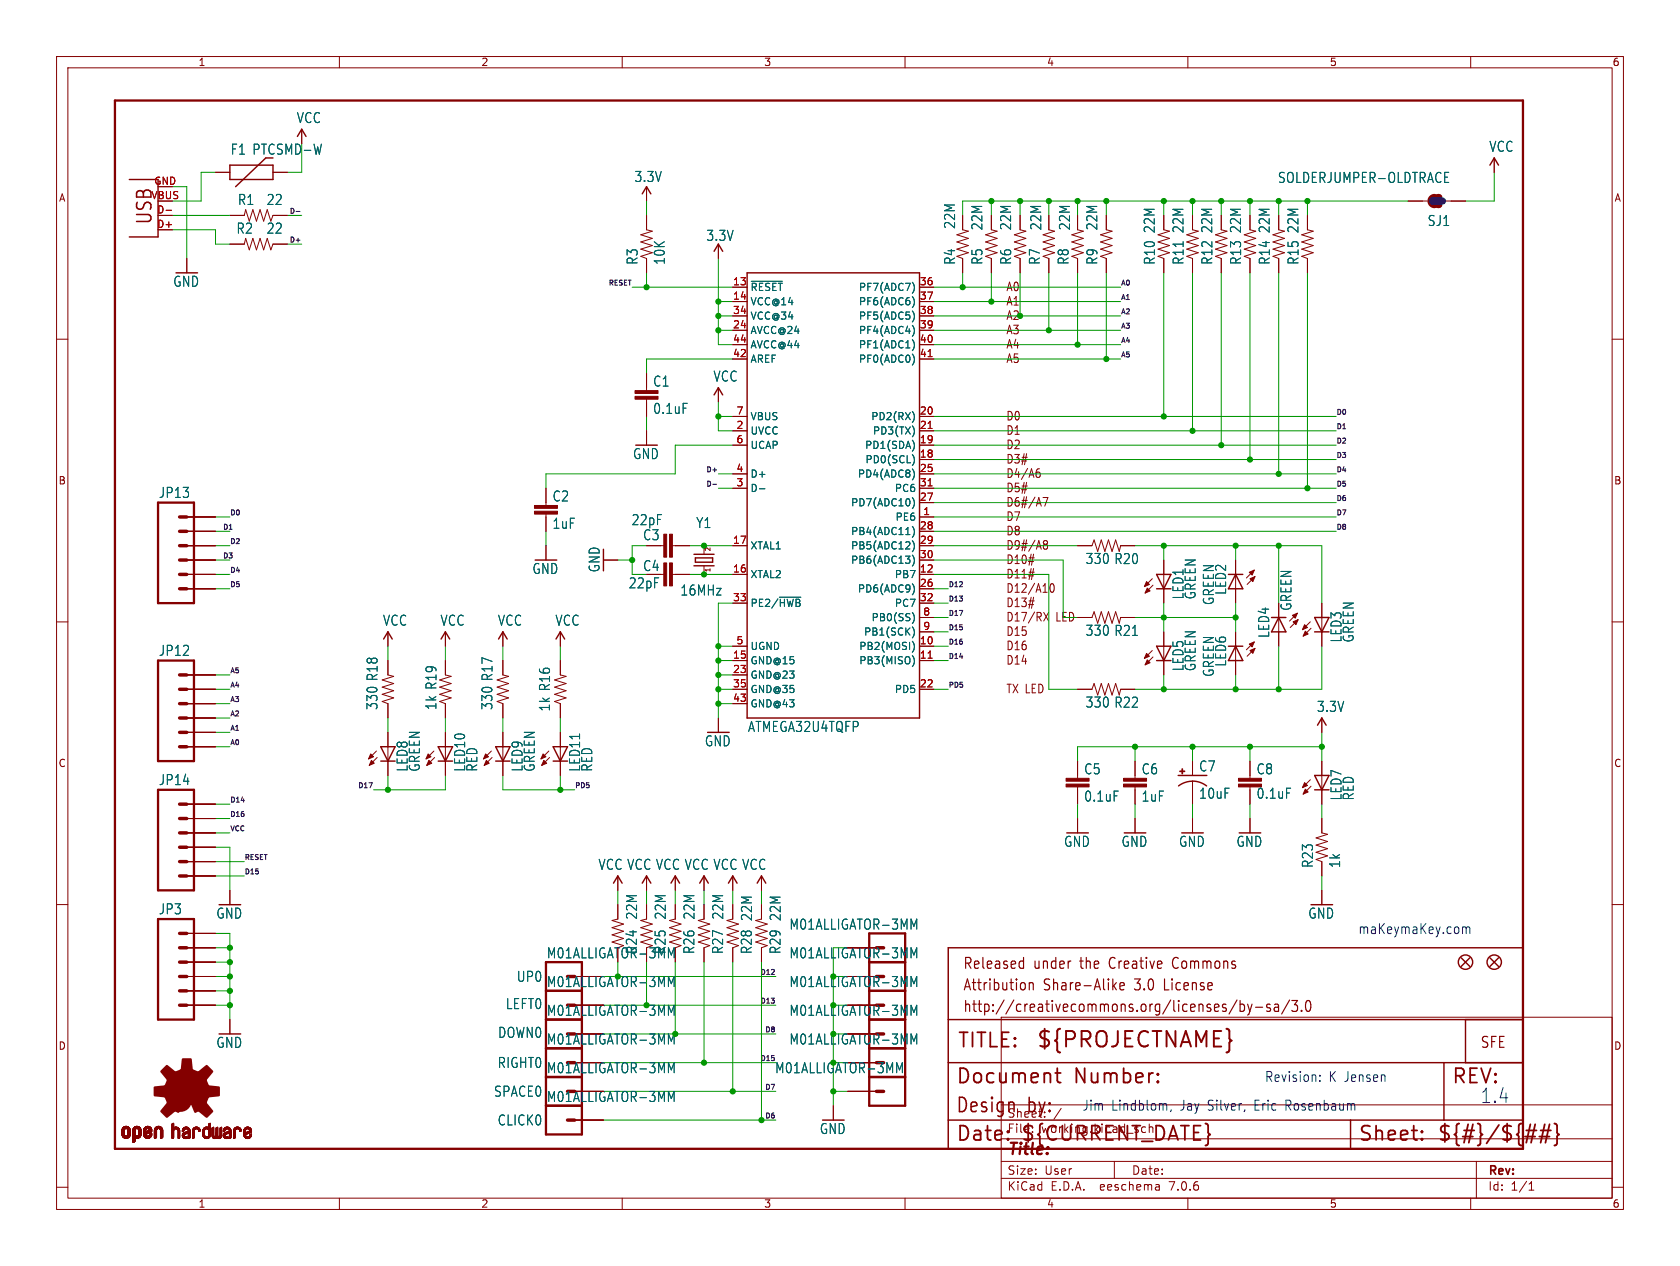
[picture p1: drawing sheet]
<svg xmlns="http://www.w3.org/2000/svg" width="297mm" height="224mm" viewBox="0 0 297 224" stroke-linecap="round" stroke-linejoin="round" font-family="sans-serif">
<defs><g id="words">
<text font-size="3.8" fill="#840000" x="183.1" y="185.7">${PROJECTNAME}</text>
<g font-size="3.5" fill="#840000">
<text x="27.2" y="39.9" transform="rotate(-90 27.2 39.9)">USB</text>
<text x="169.2" y="185.7">TITLE:</text>
<text x="168.9" y="197.1">Design</text>
<text x="168.9" y="192.1">Document</text>
<text x="181.6" y="197.1">by:</text>
<text x="189.9" y="192.1">Number:</text>
<text x="256.5" y="192.1">REV:</text>
<text x="168.9" y="202.2">Date:</text>
<text x="180.3" y="202.2">${CURRENT_DATE}</text>
<text x="240" y="202.2">Sheet:</text>
<text x="254" y="202.2">${#}/${##}</text>
</g>
<text font-size="3.5" fill="#0000c2" x="261.6" y="195.3">1.4</text>
<text font-size="2.8" fill="#840000" x="178" y="204.8">Title:</text>
<g font-size="2.7" fill="#840000">
<text x="170.2" y="171.7">Released</text>
<text x="182.7" y="171.7">under</text>
<text x="191.1" y="171.7">the</text>
<text x="196.5" y="171.7">Creative</text>
<text x="208" y="171.7">Commons</text>
<text x="170.2" y="175.5">Attribution</text>
<text x="170.2" y="179.3">http://creativecommons.org/licenses/by-sa/3.0</text>
<text x="184.5" y="175.5">Share-Alike</text>
<text x="200.8" y="175.5">3.0</text>
<text x="206.2" y="175.5">License</text>
<text x="261.6" y="185.6">SFE</text>
</g>
<g font-size="2.5" fill="#006464">
<text x="52.4" y="22">VCC</text>
<text x="40.7" y="27.6">F1 PTCSMD-W</text>
<text x="263.2" y="27.1">VCC</text>
<text x="112.1" y="32.4">3.3V</text>
<text x="225.8" y="32.6">SOLDERJUMPER-OLDTRACE</text>
<text x="41.7" y="41.5">R2</text>
<text x="42" y="36.5">R1</text>
<text x="47" y="36.5">22</text>
<text x="47" y="41.5">22</text>
<text x="169.1" y="40.6" transform="rotate(-90 169.1 40.6)">22M</text>
<text x="173.9" y="40.8" transform="rotate(-90 173.9 40.8)">22M</text>
<text x="179" y="40.8" transform="rotate(-90 179 40.8)">22M</text>
<text x="184.3" y="40.8" transform="rotate(-90 184.3 40.8)">22M</text>
<text x="189.4" y="40.8" transform="rotate(-90 189.4 40.8)">22M</text>
<text x="194.2" y="40.8" transform="rotate(-90 194.2 40.8)">22M</text>
<text x="204.4" y="41.3" transform="rotate(-90 204.4 41.3)">22M</text>
<text x="209.4" y="41.3" transform="rotate(-90 209.4 41.3)">22M</text>
<text x="214.5" y="41.3" transform="rotate(-90 214.5 41.3)">22M</text>
<text x="219.6" y="41.3" transform="rotate(-90 219.6 41.3)">22M</text>
<text x="224.7" y="41.3" transform="rotate(-90 224.7 41.3)">22M</text>
<text x="229.8" y="41.3" transform="rotate(-90 229.8 41.3)">22M</text>
<text x="252.3" y="40.2">SJ1</text>
<text x="112.9" y="46.9" transform="rotate(-90 112.9 46.9)">R3</text>
<text x="117.7" y="46.9" transform="rotate(-90 117.7 46.9)">10K</text>
<text x="124.8" y="42.8">3.3V</text>
<text x="169.1" y="46.9" transform="rotate(-90 169.1 46.9)">R4</text>
<text x="173.9" y="46.9" transform="rotate(-90 173.9 46.9)">R5</text>
<text x="179" y="46.9" transform="rotate(-90 179 46.9)">R6</text>
<text x="184.1" y="46.9" transform="rotate(-90 184.1 46.9)">R7</text>
<text x="189.1" y="46.9" transform="rotate(-90 189.1 46.9)">R8</text>
<text x="194.2" y="46.9" transform="rotate(-90 194.2 46.9)">R9</text>
<text x="204.4" y="46.9" transform="rotate(-90 204.4 46.9)">R10</text>
<text x="209.5" y="46.9" transform="rotate(-90 209.5 46.9)">R11</text>
<text x="214.5" y="46.9" transform="rotate(-90 214.5 46.9)">R12</text>
<text x="219.6" y="46.9" transform="rotate(-90 219.6 46.9)">R13</text>
<text x="224.7" y="46.9" transform="rotate(-90 224.7 46.9)">R14</text>
<text x="229.8" y="46.9" transform="rotate(-90 229.8 46.9)">R15</text>
<text x="30.5" y="50.9">GND</text>
<text x="115.4" y="68.6">C1</text>
<text x="126" y="67.7">VCC</text>
<text x="115.4" y="73.4">0.1uF</text>
<text x="111.8" y="81.4">GND</text>
<text x="28" y="88.3">JP13</text>
<text x="97.6" y="88.9">C2</text>
<text x="97.6" y="93.7">1uF</text>
<text x="111.6" y="93.1">22pF</text>
<text x="123" y="93.6">Y1</text>
<text x="94" y="101.7">GND</text>
<text x="106.2" y="101.3" transform="rotate(-90 106.2 101.3)">GND</text>
<text x="191.8" y="100">330 R20</text>
<text x="111.1" y="104.3">22pF</text>
<text x="120.2" y="105.6">16MHz</text>
<text x="209.4" y="106.1" transform="rotate(-90 209.4 106.1)">LED1</text>
<text x="211.6" y="106.1" transform="rotate(-90 211.6 106.1)">GREEN</text>
<text x="214.8" y="107.1" transform="rotate(-90 214.8 107.1)">GREEN</text>
<text x="217" y="105.3" transform="rotate(-90 217 105.3)">LED2</text>
<text x="67.6" y="110.9">VCC</text>
<text x="77.8" y="110.9">VCC</text>
<text x="87.9" y="110.9">VCC</text>
<text x="98.1" y="110.9">VCC</text>
<text x="191.8" y="112.7">330 R21</text>
<text x="224.6" y="112.9" transform="rotate(-90 224.6 112.9)">LED4</text>
<text x="228.5" y="108.1" transform="rotate(-90 228.5 108.1)">GREEN</text>
<text x="237.4" y="113.7" transform="rotate(-90 237.4 113.7)">LED3</text>
<text x="239.5" y="113.7" transform="rotate(-90 239.5 113.7)">GREEN</text>
<text x="28" y="116.2">JP12</text>
<text x="209.4" y="118.8" transform="rotate(-90 209.4 118.8)">LED5</text>
<text x="211.6" y="118.8" transform="rotate(-90 211.6 118.8)">GREEN</text>
<text x="214.8" y="119.8" transform="rotate(-90 214.8 119.8)">GREEN</text>
<text x="217" y="118" transform="rotate(-90 217 118)">LED6</text>
<text x="66.9" y="125.7" transform="rotate(-90 66.9 125.7)">330 R18</text>
<text x="77.4" y="125.7" transform="rotate(-90 77.4 125.7)">1k R19</text>
<text x="87.3" y="125.7" transform="rotate(-90 87.3 125.7)">330 R17</text>
<text x="97.4" y="125.9" transform="rotate(-90 97.4 125.9)">1k R16</text>
<text x="191.8" y="125.4">330 R22</text>
<text x="132.1" y="129.7">ATMEGA32U4TQFP</text>
<text x="232.7" y="126.1">3.3V</text>
<text x="72.3" y="136.6" transform="rotate(-90 72.3 136.6)">LED8</text>
<text x="74.4" y="136.6" transform="rotate(-90 74.4 136.6)">GREEN</text>
<text x="82.4" y="136.6" transform="rotate(-90 82.4 136.6)">LED10</text>
<text x="84.6" y="136.6" transform="rotate(-90 84.6 136.6)">RED</text>
<text x="92.6" y="136.6" transform="rotate(-90 92.6 136.6)">LED9</text>
<text x="94.8" y="136.6" transform="rotate(-90 94.8 136.6)">GREEN</text>
<text x="102.8" y="136.6" transform="rotate(-90 102.8 136.6)">LED11</text>
<text x="104.9" y="136.6" transform="rotate(-90 104.9 136.6)">RED</text>
<text x="124.5" y="132.2">GND</text>
<text x="191.6" y="137.2">C5</text>
<text x="201.7" y="137.2">C6</text>
<text x="211.9" y="136.7">C7</text>
<text x="222.1" y="137.2">C8</text>
<text x="28" y="139.1">JP14</text>
<text x="191.6" y="142">0.1uF</text>
<text x="201.7" y="142">1uF</text>
<text x="211.9" y="141.5">10uF</text>
<text x="222.1" y="141.5">0.1uF</text>
<text x="237.4" y="141.7" transform="rotate(-90 237.4 141.7)">LED7</text>
<text x="239.5" y="141.7" transform="rotate(-90 239.5 141.7)">RED</text>
<text x="105.7" y="154.1">VCC VCC VCC VCC VCC VCC</text>
<text x="188" y="150">GND</text>
<text x="198.2" y="150">GND</text>
<text x="208.3" y="150">GND</text>
<text x="218.5" y="150">GND</text>
<text x="232.3" y="153.6" transform="rotate(-90 232.3 153.6)">R23</text>
<text x="237.1" y="153.6" transform="rotate(-90 237.1 153.6)">1k</text>
<text x="28" y="161.9">JP3</text>
<text x="38.2" y="162.7">GND</text>
<text x="112.8" y="162.8" transform="rotate(-90 112.8 162.8)">22M</text>
<text x="117.9" y="162.8" transform="rotate(-90 117.9 162.8)">22M</text>
<text x="123" y="162.8" transform="rotate(-90 123 162.8)">22M</text>
<text x="128.1" y="162.8" transform="rotate(-90 128.1 162.8)">22M</text>
<text x="133.2" y="163" transform="rotate(-90 133.2 163)">22M</text>
<text x="138.2" y="163" transform="rotate(-90 138.2 163)">22M</text>
<text x="139.5" y="164.7">M01ALLIGATOR-3MM</text>
<text x="231.2" y="162.7">GND</text>
<text x="91.3" y="173.9">UP0</text>
<text x="112.8" y="168.9" transform="rotate(-90 112.8 168.9)">R24</text>
<text x="117.9" y="168.9" transform="rotate(-90 117.9 168.9)">R25</text>
<text x="123" y="168.9" transform="rotate(-90 123 168.9)">R26</text>
<text x="128" y="168.9" transform="rotate(-90 128 168.9)">R27</text>
<text x="133.1" y="168.9" transform="rotate(-90 133.1 168.9)">R28</text>
<text x="138.2" y="168.9" transform="rotate(-90 138.2 168.9)">R29</text>
<text x="139.5" y="169.7">M01ALLIGATOR-3MM</text>
<text x="89.3" y="178.7">LEFT0</text>
<text x="38.2" y="185.6">GND</text>
<text x="88" y="183.8">DOWN0</text>
<text x="96.6" y="185">M01ALLIGATOR-3MM</text>
<text x="87.9" y="189.1">RIGHT0</text>
<text x="96.6" y="190.1">M01ALLIGATOR-3MM</text>
<text x="87.2" y="194.2">SPACE0</text>
<text x="96.6" y="195.1">M01ALLIGATOR-3MM</text>
<text x="87.9" y="199.3">CLICK0</text>
<text x="144.8" y="200.8">GND</text>
</g>
<g font-size="2.5" fill="#840000">
<text x="113.6" y="95.8">C3</text>
<text x="113.6" y="101.2">C4</text>
<text x="96.6" y="169.7">M01ALLIGATOR-3MM</text>
</g>
<g font-size="2.5" fill="#0000c2">
<text x="240" y="165.4">maKeymaKey.com</text>
<text x="223.5" y="191.5">Revision:</text>
<text x="234.9" y="191.5">K Jensen</text>
<text x="191.3" y="196.6">Jim</text>
<text x="196.5" y="196.6">Lindblom,</text>
<text x="208.7" y="196.6">Jay Silver,</text>
<text x="222" y="196.6">Eric</text>
<text x="227.7" y="196.6">Rosenbaum</text>
</g>
<g font-size="2.5" fill="#009600">
<text x="96.6" y="179.9">M01ALLIGATOR-3MM</text>
<text x="96.6" y="174.8">M01ALLIGATOR-3MM</text>
<text x="139.5" y="179.9">M01ALLIGATOR-3MM</text>
<text x="139.5" y="174.8">M01ALLIGATOR-3MM</text>
<text x="139.5" y="185">M01ALLIGATOR-3MM</text>
<text x="136.9" y="190.1">M01ALLIGATOR-3MM</text>
</g>
<g font-size="2.1" fill="#840000">
<text x="177.8" y="51.7">A0</text>
<text x="177.8" y="54.3">A1</text>
<text x="177.8" y="56.8">A2</text>
<text x="177.8" y="59.4">A3</text>
<text x="177.8" y="61.9">A4</text>
<text x="177.8" y="64.4">A5</text>
<text x="177.8" y="74.6">D0</text>
<text x="177.8" y="77.1">D1</text>
<text x="177.8" y="79.7">D2</text>
<text x="177.8" y="82.2">D3#</text>
<text x="177.8" y="84.8">D4/A6</text>
<text x="177.8" y="87.3">D5#</text>
<text x="177.8" y="89.8">D6#/A7</text>
<text x="177.8" y="92.4">D7</text>
<text x="177.8" y="94.9">D8</text>
<text x="177.8" y="100">D10#</text>
<text x="177.8" y="97.5">D9#/A8</text>
<text x="177.8" y="102.5">D11#</text>
<text x="177.8" y="105.1">D12/A10</text>
<text x="177.8" y="107.6">D13#</text>
<text x="177.8" y="112.7">D15</text>
<text x="177.8" y="110.2">D17/RX</text>
<text x="177.8" y="117.8">D14</text>
<text x="177.8" y="115.2">D16</text>
<text x="177.8" y="122.9">TX LED</text>
<text x="178" y="197.9">Sheet:</text>
<text x="186.2" y="197.9">/</text>
<text x="178" y="200.6">File:</text>
<text x="184.1" y="200.6">working.kicad_sch</text>
<text x="178" y="208">Size:</text>
<text x="184.7" y="208">User</text>
<text x="200" y="208">Date:</text>
<text x="263" y="208.2">Rev:</text>
<text x="178" y="210.8">KiCad</text>
<text x="185.7" y="210.8">E.D.A.</text>
<text x="194.6" y="210.8">eeschema</text>
<text x="207" y="210.8">7.0.6</text>
<text x="263" y="210.8">Id:</text>
<text x="267.1" y="210.8">1/1</text>
</g>
<text font-size="2.1" fill="#009600" x="186.7" y="110.2">LED</text>
<g font-size="1.8" fill="#840000">
<text x="35" y="11.9">1</text>
<text x="85" y="11.9">2</text>
<text x="135" y="11.9">3</text>
<text x="185" y="11.9">4</text>
<text x="235" y="11.9">5</text>
<text x="285" y="11.9">6</text>
<text x="10.3" y="35.9">A</text>
<text x="285.3" y="35.9">A</text>
<text x="10.3" y="85.9">B</text>
<text x="285.3" y="85.9">B</text>
<text x="10.3" y="135.9">C</text>
<text x="285.3" y="135.9">C</text>
<text x="10.3" y="185.9">D</text>
<text x="285.3" y="185.9">D</text>
<text x="35" y="213.8">1</text>
<text x="85" y="213.8">2</text>
<text x="135" y="213.8">3</text>
<text x="185" y="213.8">4</text>
<text x="235" y="213.8">5</text>
<text x="285" y="213.8">6</text>
</g>
<g font-size="1.8" fill="#a90000">
<text x="26.7" y="35.3">VBUS</text>
<text x="27.2" y="32.8">GND</text>
<text x="27.7" y="40.4">D+</text>
<text x="27.7" y="37.8">D-</text>
<text x="129.5" y="50.5">13</text>
<text x="129.5" y="53.1">14</text>
<text x="162.5" y="50.5">36</text>
<text x="162.5" y="53.1">37</text>
<text x="129.5" y="58.2">24</text>
<text x="129.5" y="55.6">34</text>
<text x="162.5" y="55.6">38</text>
<text x="162.5" y="58.2">39</text>
<text x="129.5" y="63.2">42</text>
<text x="129.5" y="60.7">44</text>
<text x="162.5" y="60.7">40</text>
<text x="162.5" y="63.2">41</text>
<text x="130.1" y="75.9">2</text>
<text x="130.1" y="73.4">7</text>
<text x="162.5" y="73.4">20</text>
<text x="162.5" y="75.9">21</text>
<text x="130.1" y="83.6">4</text>
<text x="130.1" y="78.5">6</text>
<text x="162.5" y="81">18</text>
<text x="162.5" y="78.5">19</text>
<text x="162.5" y="83.6">25</text>
<text x="130.1" y="86.1">3</text>
<text x="162.5" y="88.6">27</text>
<text x="162.5" y="86.1">31</text>
<text x="162.5" y="93.7">28</text>
<text x="163.1" y="91.2">1</text>
<text x="129.5" y="101.3">16</text>
<text x="129.5" y="96.3">17</text>
<text x="162.5" y="101.3">12</text>
<text x="162.5" y="96.3">29</text>
<text x="162.5" y="98.8">30</text>
<text x="129.5" y="106.4">33</text>
<text x="162.5" y="103.9">26</text>
<text x="162.5" y="106.4">32</text>
<text x="163.1" y="109">8</text>
<text x="163.1" y="111.5">9</text>
<text x="129.5" y="116.6">15</text>
<text x="129.5" y="119.1">23</text>
<text x="130.1" y="114">5</text>
<text x="162.5" y="114">10</text>
<text x="162.5" y="116.6">11</text>
<text x="129.5" y="121.7">35</text>
<text x="129.5" y="124.2">43</text>
<text x="162.5" y="121.7">22</text>
</g>
<g font-size="1.8" fill="#006464">
<text x="132.6" y="51.7">~{RESET}</text>
<text x="151.7" y="51.7">PF7(ADC7)</text>
<text x="132.6" y="54.2">VCC@14</text>
<text x="132.6" y="59.3">AVCC@24</text>
<text x="132.6" y="56.7">VCC@34</text>
<text x="151.7" y="54.2">PF6(ADC6)</text>
<text x="151.7" y="56.7">PF5(ADC5)</text>
<text x="151.7" y="59.3">PF4(ADC4)</text>
<text x="132.6" y="64.4">AREF</text>
<text x="132.6" y="61.8">AVCC@44</text>
<text x="151.7" y="61.8">PF1(ADC1)</text>
<text x="151.7" y="64.4">PF0(ADC0)</text>
<text x="132.6" y="77.1">UVCC</text>
<text x="132.6" y="74.5">VBUS</text>
<text x="153.9" y="74.5">PD2(RX)</text>
<text x="154.2" y="77.1">PD3(TX)</text>
<text x="132.6" y="79.6">UCAP</text>
<text x="152.8" y="79.6">PD1(SDA)</text>
<text x="152.9" y="82.1">PD0(SCL)</text>
<text x="132.6" y="87.2">D-</text>
<text x="132.6" y="84.7">D+</text>
<text x="150.4" y="89.8">PD7(ADC10)</text>
<text x="151.6" y="84.7">PD4(ADC8)</text>
<text x="158.1" y="87.2">PC6</text>
<text x="150.4" y="94.8">PB4(ADC11)</text>
<text x="158.2" y="92.3">PE6</text>
<text x="132.6" y="97.4">XTAL1</text>
<text x="150.4" y="97.4">PB5(ADC12)</text>
<text x="150.4" y="99.9">PB6(ADC13)</text>
<text x="132.6" y="102.5">XTAL2</text>
<text x="132.6" y="107.5">PE2/~{HWB}</text>
<text x="151.6" y="105">PD6(ADC9)</text>
<text x="158.1" y="102.5">PB7</text>
<text x="158.1" y="107.5">PC7</text>
<text x="152.7" y="112.6">PB1(SCK)</text>
<text x="154" y="110.1">PB0(SS)</text>
<text x="132.6" y="117.7">GND@15</text>
<text x="132.6" y="115.2">UGND</text>
<text x="151.8" y="115.2">PB2(MOSI)</text>
<text x="151.8" y="117.7">PB3(MISO)</text>
<text x="132.6" y="120.2">GND@23</text>
<text x="132.6" y="122.8">GND@35</text>
<text x="132.6" y="125.3">GND@43</text>
<text x="158.1" y="122.8">PD5</text>
</g>
<g font-size="1.2" fill="#0f0f0f">
<text x="51.1" y="37.9">D-</text>
<text x="51.1" y="42.9">D+</text>
<text x="107.5" y="50.6">RESET</text>
<text x="198.1" y="53.1">A1</text>
<text x="198.1" y="50.6">A0</text>
<text x="198.1" y="55.6">A2</text>
<text x="198.1" y="58.2">A3</text>
<text x="198.1" y="63.3">A5</text>
<text x="198.1" y="60.7">A4</text>
<text x="236.2" y="76">D1</text>
<text x="236.2" y="73.4">D0</text>
<text x="124.7" y="83.6">D+</text>
<text x="236.2" y="83.6">D4</text>
<text x="236.2" y="78.5">D2</text>
<text x="236.2" y="81">D3</text>
<text x="124.7" y="86.1">D-</text>
<text x="236.2" y="88.7">D6</text>
<text x="236.2" y="86.1">D5</text>
<text x="39.4" y="93.7">D1</text>
<text x="40.6" y="91.2">D0</text>
<text x="236.2" y="91.2">D7</text>
<text x="236.2" y="93.7">D8</text>
<text x="39.4" y="98.8">D3</text>
<text x="40.6" y="96.3">D2</text>
<text x="40.6" y="101.4">D4</text>
<text x="40.6" y="103.9">D5</text>
<text x="167.6" y="106.4">D13</text>
<text x="167.6" y="103.9">D12</text>
<text x="167.6" y="111.5">D15</text>
<text x="167.6" y="109">D17</text>
<text x="40.6" y="119.1">A5</text>
<text x="167.6" y="116.6">D14</text>
<text x="167.6" y="114.1">D16</text>
<text x="40.6" y="124.2">A3</text>
<text x="40.6" y="121.7">A4</text>
<text x="167.6" y="121.7">PD5</text>
<text x="40.6" y="131.8">A0</text>
<text x="40.6" y="129.3">A1</text>
<text x="40.6" y="126.8">A2</text>
<text x="40.6" y="142">D14</text>
<text x="63.2" y="139.5">D17</text>
<text x="101.6" y="139.5">PD5</text>
<text x="40.6" y="147.1">VCC</text>
<text x="40.6" y="144.5">D16</text>
<text x="43.2" y="154.7">D15</text>
<text x="43.2" y="152.2">RESET</text>
<text x="134.3" y="172.5">D12</text>
<text x="134.3" y="177.6">D13</text>
<text x="135.1" y="182.6">D8</text>
<text x="134.3" y="187.7">D15</text>
<text x="135.1" y="197.9">D6</text>
<text x="135.1" y="192.8">D7</text>
</g>
<g font-size="1.2" fill="#840000">
<text x="125.8" y="101.3" transform="rotate(-90 125.8 101.3)">1</text>
<text x="125.8" y="97.6" transform="rotate(-90 125.8 97.6)">2</text>
</g>
</g></defs>
<g fill="none" stroke="#840000" stroke-width=".18">
<path d="M10 10h277v203.9h-277zM12 12h273v199.9h-273zM60 10v2M110 10v2M160 10v2M210 10v2M260 10v2M27.9 38.1h2.6M38.1 30.5h2.5M40.6 38.1h2.6l.2-1 .7 2 .6-2 .6 2 .7-2 .6 2 .6-2 .7 2 .4-1h2.5M48.3 30.5h2.5M53.3 22.9v2.5"/>
<path d="M114.3 33v2.6M114.3 38.1v2.5l1 .3-2 .6 2 .7-2 .6 2 .6-2 .7 2 .6-2 .6 1 .4v2.6M170.2 38.1v2.5l1 .3-2 .6 2 .7-2 .6 2 .6-2 .7 2 .6-2 .6 1 .4v2.6M175.3 38.1v2.5l1 .3-2.1 .6 2.1 .7-2.1 .6 2.1 .6-2.1 .7 2.1 .6-2.1 .6 1.1 .4v2.6M180.3 38.1v2.5l1.1 .3-2.1 .6 2.1 .7-2.1 .6 2.1 .6-2.1 .7 2.1 .6-2.1 .6 1 .4v2.6M185.4 38.1v2.5l1 .3-2 .6 2 .7-2 .6 2 .6-2 .7 2 .6-2 .6 1 .4v2.6M190.5 38.1v2.5l1 .3-2 .6 2 .7-2 .6 2 .6-2 .7 2 .6-2 .6 1 .4v2.6M195.6 38.1v2.5l1 .3-2 .6 2 .7-2 .6 2 .6-2 .7 2 .6-2 .6 1 .4v2.6M205.7 38.1v2.5l1.1 .3-2.1 .6 2.1 .7-2.1 .6 2.1 .6-2.1 .7 2.1 .6-2.1 .6 1 .4v2.6M210.8 38.1v2.5l1 .3-2 .6 2 .7-2 .6 2 .6-2 .7 2 .6-2 .6 1 .4v2.6M215.9 38.1v2.5l1 .3-2 .6 2 .7-2 .6 2 .6-2 .7 2 .6-2 .6 1 .4v2.6M221 38.1v2.5l1 .3-2 .6 2 .7-2 .6 2 .6-2 .7 2 .6-2 .6 1 .4v2.6"/>
<path d="M226.1 38.1v2.5l1 .3-2.1 .6 2.1 .7-2.1 .6 2.1 .6-2.1 .7 2.1 .6-2.1 .6 1.1 .4v2.6M231.1 38.1v2.5l1.1 .3-2.1 .6 2.1 .7-2.1 .6 2.1 .6-2.1 .7 2.1 .6-2.1 .6 1 .4v2.6M248.9 35.6h3.4M255.7 35.6h3.4M264.2 27.9v2.6M10 60h2M33 45.7v2.6M40.6 43.2h2.6l.2-1 .7 2 .6-2 .6 2 .7-2 .6 2 .6-2 .7 2 .4-1h2.5M127 43.2v2.5M129.5 50.8h2.6M129.5 53.3h2.6M129.5 58.4h2.6"/>
<path d="M129.5 55.9h2.6M162.6 50.8h2.5M162.6 53.3h2.5M162.6 58.4h2.5M162.6 55.9h2.5M285 60h2M114.3 66v3.1M114.3 70.6v3.1M114.3 76.2v2.5M127 68.6v2.5M129.5 78.7h2.6M129.5 76.2h2.6"/>
<path d="M129.5 73.7h2.6M129.5 61h2.6M129.5 63.5h2.6M162.6 78.7h2.5M162.6 76.2h2.5M162.6 73.7h2.5M162.6 61h2.5M162.6 63.5h2.5M33 99.1h5.1M33 96.5h5.1M33 94h5.1M33 91.4h5.1"/>
<path d="M96.5 86.4v3M96.5 90.9v3.1M96.5 96.5v2.6M106.7 99.1h2.5M116.8 96.5h.5M118.9 96.5h3M124.5 96.5h.1M124.5 96.5v1.5M129.5 96.5h2.6M129.5 83.8h2.6M129.5 86.4h2.6M162.6 99.1h2.5"/>
<path d="M162.6 96.5h2.5M162.6 94h2.5M162.6 91.4h2.5M162.6 81.3h2.5M162.6 83.8h2.5M162.6 88.9h2.5M162.6 86.4h2.5M181.9 98.7h.9M183.4 83.5h.2l.3 .3-.1 .5-.4 .1M183.8 82.9l-.4 .1M184.4 88h.9l-.6 1.5M184.5 96l.2 .3"/>
<path d="M184.5 95.9l.2-.3 .4 .1 .1 .3-.3 .3M184.7 96.3h.2M184.7 96.3l-.2 .3M184.9 96.3l.3 .3-.1 .5h-.4l-.2-.2M190.5 96.5h2.5l.4-1 .7 2 .6-2 .6 2 .7-2 .6 2 .6-2 .7 2 .2-1h2.6M205.7 99.1v7.6M218.4 99.1v7.6M10 110h2M33 101.6h5.1M33 119.4h5.1M33 104.1h5.1M68.6 111.8v2.5"/>
<path d="M68.6 116.8v2.6l1 .2-2 .7 2 .6-2 .6 2 .7-2 .6 2 .6-2 .7 1 .4v2.5M78.7 111.8v2.5M78.7 116.8v2.6l1.1 .2-2.1 .7 2.1 .6-2.1 .6 2.1 .7-2.1 .6 2.1 .6-2.1 .7 1 .4v2.5M88.9 111.8v2.5M88.9 116.8v2.6l1 .2-2 .7 2 .6-2 .6 2 .7-2 .6 2 .6-2 .7 1 .4v2.5M99.1 111.8v2.5M99.1 116.8v2.6l1 .2-2.1 .7 2.1 .6-2.1 .6 2.1 .7-2.1 .6 2.1 .6-2.1 .7 1.1 .4v2.5M116.8 101.6h.5M118.9 101.6h3M124.5 101.6h.1M124.5 100.1v1.5M129.5 101.6h2.6"/>
<path d="M129.5 119.4h2.6M129.5 114.3h2.6M129.5 116.8h2.6M129.5 106.7h2.6M162.6 109.2h2.5M162.6 101.6h2.5M162.6 104.1h2.5M162.6 114.3h2.5M162.6 116.8h2.5M162.6 106.7h2.5M162.6 111.8h2.5M181.9 101.2h.9"/>
<path d="M181.9 106.3h.9M184.5 108.3l.9 1.5M185.4 108.3l-.9 1.5M185.8 103.3l.3-.1a1.06 1.06 0 0 1 0 1.6h-.2a1.13 1.13 0 0 1-.1-1.5zM190.5 109.2h2.5l.4-1 .7 2 .6-2 .6 2 .7-2 .6 2 .6-2 .7 2 .2-1h2.6M203.7 102.4l-1.4 1.4M203.7 115.1l-1.4 1.4M203.8 103.5l-1.4 1.4M203.8 116.2l-1.4 1.4M205.7 111.8v7.6M218.4 111.8v7.6M221.7 100.8l-1.4 1.4"/>
<path d="M221.7 113.5l-1.4 1.4M221.9 102l-1.4 1.4M221.9 114.7l-1.4 1.4M226.1 106.7v7.6M229.4 108.5l-1.4 1.4M229.5 109.6l-1.4 1.4M231.6 110l-1.3 1.4M231.8 111.1l-1.4 1.4M233.7 106.7v7.6M285 110h2M33 121.9h5.1M33 132.1h5.1"/>
<path d="M33 129.5h5.1M33 127h5.1M33 124.5h5.1M66.5 132.8l-1.3 1.4M66.7 134l-1.4 1.4M68.6 129.5v7.7M76.7 132.8l-1.4 1.4M76.8 134l-1.4 1.4M78.7 129.5v7.7M86.9 132.8l-1.4 1.4M87 134l-1.4 1.4M88.9 129.5v7.7"/>
<path d="M97 132.8l-1.4 1.4M97.2 134l-1.4 1.4M99.1 129.5v7.7M127 127v2.5M129.5 121.9h2.6M129.5 124.5h2.6M162.6 121.9h2.5M190.5 134.6v3.1M190.5 139.2v3M190.5 121.9h2.5l.4-1 .7 2 .6-2 .6 2 .7-2 .6 2 .6-2 .7 2 .2-1h2.6M200.7 134.6v3.1M200.7 139.2v3"/>
<path d="M210.8 134.6v2.6M210.8 138.2v4M221 134.6v3.1M221 139.2v3M231.6 137.9l-1.3 1.4M231.8 139.1l-1.4 1.4M233.7 127v2.5M233.7 134.6v7.6M10 160h2M33 154.9h5.1M33 152.4h5.1M33 149.9h5.1"/>
<path d="M33 147.3h5.1M33 144.8h5.1M33 142.2h5.1M40.6 157.5v2.5M109.2 154.9v2.6M114.3 154.9v2.6M119.4 154.9v2.6M124.5 154.9v2.6M129.5 154.9v2.6M134.6 154.9v2.6M190.5 144.8v2.5M200.7 144.8v2.5"/>
<path d="M210.8 144.8v2.5M221 144.8v2.5M233.7 144.8v2.5l1 .3-2 .6 2 .6-2 .7 2 .6-2 .6 2 .7-2 .6 1 .4v2.5M233.7 157.5v2.5M285 160h2M33 172.7h5.1M33 167.6h5.1M33 177.8h5.1M33 175.3h5.1M33 170.2h5.1M33 165.1h5.1M101.6 172.7h5.1"/>
<path d="M101.6 177.8h5.1M109.2 160v2.6l-1 .2 2 .6-2 .7 2 .6-2 .7 2 .6-2 .6 2 .7M114.3 160v2.6l-1 .2 2 .6-2 .7 2 .6-2 .7 2 .6-2 .6 2 .7M119.4 160v2.6l-1 .2 2 .6-2 .7 2 .6-2 .7 2 .6-2 .6 2 .7-1 .3v2.6M124.5 160v2.6l-1.1 .2 2.1 .6-2.1 .7 2.1 .6-2.1 .7 2.1 .6-2.1 .6 2.1 .7-1 .3v2.6M129.5 160v2.6l-1 .2 2.1 .6-2.1 .7 2.1 .6-2.1 .7 2.1 .6-2.1 .6 2.1 .7-1.1 .3v2.6M134.6 160v2.6l-1 .2 2 .6-2 .7 2 .6-2 .7 2 .6-2 .6 2 .7-1 .3v2.6M149.9 172.7h5M149.9 167.6h5M149.9 177.8h5M177 179.9h108v32h-108zM40.6 180.3v2.6"/>
<path d="M101.6 188h5.1M101.6 193h5.1M101.6 182.9h5.1M101.6 198.1h5.1M147.3 195.6v2.5M149.9 188h5M149.9 193h5M149.9 182.9h5M177 195.4h108M187.6 196l-1.3 2M10 210h2M60 211.9v2"/>
<path d="M110 211.9v2M160 211.9v2M177 208.4h108M177 205.4h108M177 201.4h108M197 205.4v3M204.9 209.6l.1 .9M205 210.4l-.2 .1M205 209.9h-.2M210 211.9v2M260 211.9v2M261 205.4v6.5"/>
<path d="M270.3 210.5h.9M270.3 209.4l.4-.4v1.5M285 210h2"/>
</g>
<g fill="#840000" stroke="#840000" stroke-width=".18">
<path d="M188.5 137.7h4v.5h-4z"/>
<path d="M188.5 138.7h4v.5h-4z"/>
<path d="M94.5 89.4h4.1v.5h-4.1z"/>
<path d="M94.5 90.4h4.1v.5h-4.1z"/>
<path d="M85.9 133.4l.5 .5-.9 .3z"/>
<path d="M86 134.5l.5 .5-.9 .4z"/>
<path d="M75.7 133.4l.5 .5-.9 .3z"/>
<path d="M75.8 134.5l.5 .5-.9 .4z"/>
<path d="M96 133.4l.5 .5-.9 .3z"/>
<path d="M96.1 134.5l.5 .5-.8 .4z"/>
<path d="M65.5 133.4l.5 .5-.8 .3z"/>
<path d="M65.7 134.5l.5 .5-.9 .4z"/>
<path d="M221 102.4l.9-.4-.4 .9z"/>
<path d="M220.9 101.2l.8-.4-.3 .9z"/>
<path d="M228.6 110l.9-.4-.4 .9z"/>
<path d="M228.5 108.8l.9-.3-.4 .8z"/>
<path d="M202.7 102.9l.5 .5-.9 .4z"/>
<path d="M202.8 104l.5 .5-.9 .4z"/>
<path d="M117.3 94.5h.6v4.1h-.6z"/>
<path d="M118.4 94.5h.5v4.1h-.5z"/>
<path d="M198.6 137.7h4.1v.5h-4.1z"/>
<path d="M198.6 138.7h4.1v.5h-4.1z"/>
<path d="M208.6 136.4h.9v.1h-.9z"/>
<path d="M208.9 136h.2v.9h-.2z"/>
<path d="M218.9 137.7h4.1v.5h-4.1z"/>
<path d="M218.9 138.7h4.1v.5h-4.1z"/>
<path d="M230.6 138.4l.5 .5-.8 .4z"/>
<path d="M230.8 139.6l.5 .5-.9 .4z"/>
<path d="M202.7 115.6l.5 .5-.9 .4z"/>
<path d="M202.8 116.7l.5 .5-.9 .4z"/>
<path d="M221 115.1l.9-.4-.4 .9z"/>
<path d="M220.9 113.9l.8-.4-.3 .9z"/>
<path d="M230.6 110.5l.5 .5-.8 .4z"/>
<path d="M230.8 111.6l.5 .5-.9 .4z"/>
<path d="M117.3 99.6h.6v4h-.6z"/>
<path d="M118.4 99.6h.5v4h-.5z"/>
<path d="M21.6 200.7h.3z"/>
<path d="M21.6 200.6l.3 .1z"/>
<path d="M21.6 200.6h.3z"/>
<path d="M21.6 200.5l.3 .1z"/>
<path d="M21.6 200.5h.3z"/>
<path d="M21.6 200.4l.3 .1z"/>
<path d="M21.6 200.4h.3z"/>
<path d="M21.6 200.3l.3 .1z"/>
<path d="M21.6 200.3h.3z"/>
<path d="M21.6 200.2l.3 .1z"/>
<path d="M21.6 200.2h.3z"/>
<path d="M21.6 200.1l.3 .1z"/>
<path d="M21.6 200.1h.3z"/>
<path d="M21.6 200l.3 .1z"/>
<path d="M21.6 200h.3z"/>
<path d="M21.6 199.9l.3 .1z"/>
<path d="M21.6 199.9h.3z"/>
<path d="M21.6 200.7h.4z"/>
<path d="M21.6 199.9h.4z"/>
<path d="M21.6 199.8l.4 .1z"/>
<path d="M21.6 199.8h.4z"/>
<path d="M21.6 200.8h.4z"/>
<path d="M21.6 200.7l.4 .1z"/>
<path d="M21.6 199.7l.4 .1z"/>
<path d="M21.6 200.9h.5z"/>
<path d="M21.6 200.8l.5 .1z"/>
<path d="M21.6 199.7h.4z"/>
<path d="M21.6 199.7h.5z"/>
<path d="M21.6 200.9h.6z"/>
<path d="M21.6 199.6l.6 .1z"/>
<path d="M21.6 200.9l.6 .1z"/>
<path d="M21.6 199.6h.6z"/>
<path d="M21.6 201h1.3z"/>
<path d="M21.6 201h.6z"/>
<path d="M21.6 199.6h1.3z"/>
<path d="M21.7 201h1.2z"/>
<path d="M21.7 199.6h1.2z"/>
<path d="M21.7 199.5l1.2 .1z"/>
<path d="M21.7 201l1.2 .1z"/>
<path d="M21.7 199.5h1.2z"/>
<path d="M21.7 201.1h1.2z"/>
<path d="M21.7 201.1h1.1z"/>
<path d="M21.7 199.5h1.1z"/>
<path d="M21.8 201.1h1z"/>
<path d="M21.8 199.4l1 .1z"/>
<path d="M21.8 201.1l1 .1z"/>
<path d="M21.8 199.4h1z"/>
<path d="M21.8 201.2h1z"/>
<path d="M21.9 201.2h.8z"/>
<path d="M21.9 199.4h.8z"/>
<path d="M21.9 199.3l.8 .1z"/>
<path d="M21.9 199.3h.8z"/>
<path d="M21.9 201.2l.8 .1z"/>
<path d="M21.9 201.3h.8z"/>
<path d="M21.9 199.3h.7z"/>
<path d="M22 201.3h.6z"/>
<path d="M22 199.3h.6z"/>
<path d="M22 201.3h.5z"/>
<path d="M22 199.3h.5z"/>
<path d="M22.1 199.3h.4z"/>
<path d="M22.1 201.3h.4z"/>
<path d="M22.1 199.2l.4 .1z"/>
<path d="M22.1 199.2h.3z"/>
<path d="M22.2 201.3l.2 .1z"/>
<path d="M22.2 201.4h.2z"/>
<path d="M22.2 199.2h.2z"/>
<path d="M22.3 199.6h.6z"/>
<path d="M22.4 201h.5z"/>
<path d="M22.4 199.6h.5z"/>
<path d="M22.4 200.9l.5 .1z"/>
<path d="M22.4 200.9h.6z"/>
<path d="M22.4 199.6l.6 .1z"/>
<path d="M22.4 199.7h.6z"/>
<path d="M22.5 199.7h.5z"/>
<path d="M22.5 200.9h.5z"/>
<path d="M22.5 200.8l.5 .1z"/>
<path d="M22.5 200.8h.5z"/>
<path d="M22.5 199.7l.5 .1z"/>
<path d="M22.6 199.8h.4z"/>
<path d="M22.6 200.8h.4z"/>
<path d="M22.6 200.7l.4 .1z"/>
<path d="M22.6 200.7h.4z"/>
<path d="M22.6 199.9h.4z"/>
<path d="M22.6 199.8l.4 .1z"/>
<path d="M22.6 200.6l.4 .1z"/>
<path d="M22.6 200.6h.4z"/>
<path d="M22.6 200.5l.4 .1z"/>
<path d="M22.6 200.5h.4z"/>
<path d="M22.6 200.4l.4 .1z"/>
<path d="M22.6 200.4h.4z"/>
<path d="M22.6 200.3l.4 .1z"/>
<path d="M22.6 200.3h.4z"/>
<path d="M22.6 200.2l.4 .1z"/>
<path d="M22.6 200.2h.4z"/>
<path d="M22.6 200.1l.4 .1z"/>
<path d="M22.6 200.1h.4z"/>
<path d="M22.6 200l.4 .1z"/>
<path d="M22.6 200h.4z"/>
<path d="M22.6 199.9l.4 .1z"/>
<path d="M23.5 202h.2z"/>
<path d="M23.5 202h.3z"/>
<path d="M23.5 201.9l.3 .1z"/>
<path d="M23.5 201.9h.3z"/>
<path d="M23.5 201.9h.4z"/>
<path d="M23.5 201.8l.4 .1z"/>
<path d="M23.5 201.8h.4z"/>
<path d="M23.5 201.7l.4 .1z"/>
<path d="M23.5 201.7h.4z"/>
<path d="M23.5 201.6l.4 .1z"/>
<path d="M23.5 201.6h.4z"/>
<path d="M23.5 201.5l.4 .1z"/>
<path d="M23.5 201.5h.4z"/>
<path d="M23.5 201.4l.4 .1z"/>
<path d="M23.5 201.4h.4z"/>
<path d="M23.5 201.3l.4 .1z"/>
<path d="M23.5 201.3h.4z"/>
<path d="M23.5 201.3h1z"/>
<path d="M23.5 201.3h1.1z"/>
<path d="M23.5 201.2l1.1 .1z"/>
<path d="M23.5 201.2h1.1z"/>
<path d="M23.5 201.2h1.2z"/>
<path d="M23.5 201.1l1.2 .1z"/>
<path d="M23.5 201.1h1.2z"/>
<path d="M23.5 201.1h1.3z"/>
<path d="M23.5 201l1.3 .1z"/>
<path d="M23.5 201h1.3z"/>
<path d="M23.5 201h1.4z"/>
<path d="M23.5 201h.6z"/>
<path d="M23.5 200.9l.6 .1z"/>
<path d="M23.5 200.9h.6z"/>
<path d="M23.5 200.9h.5z"/>
<path d="M23.5 200.8l.4 .1z"/>
<path d="M23.5 200.8h.4z"/>
<path d="M23.5 200.7l.4 .1z"/>
<path d="M23.5 200.7h.4z"/>
<path d="M23.5 200.6l.4 .1z"/>
<path d="M23.5 200.6h.4z"/>
<path d="M23.5 200.5l.4 .1z"/>
<path d="M23.5 200.5h.4z"/>
<path d="M23.5 200.4l.4 .1z"/>
<path d="M23.5 200.4h.4z"/>
<path d="M23.5 200.3l.4 .1z"/>
<path d="M23.5 200.3h.4z"/>
<path d="M23.5 200.2l.4 .1z"/>
<path d="M23.5 200.2h.4z"/>
<path d="M23.5 200.1l.4 .1z"/>
<path d="M23.5 200.1h.4z"/>
<path d="M23.5 200l.4 .1z"/>
<path d="M23.5 200h.4z"/>
<path d="M23.5 199.9l.4 .1z"/>
<path d="M23.5 199.9h.4z"/>
<path d="M23.5 199.8l.4 .1z"/>
<path d="M23.5 199.8h.4z"/>
<path d="M23.5 202h.1z"/>
<path d="M23.5 199.7l.4 .1z"/>
<path d="M23.5 202l.1 .1z"/>
<path d="M23.5 199.7h.5z"/>
<path d="M23.5 199.6l.6 .1z"/>
<path d="M23.5 199.6h.6z"/>
<path d="M23.6 199.6h.5z"/>
<path d="M23.6 199.6h1.3z"/>
<path d="M23.6 199.6h1.2z"/>
<path d="M23.6 199.5l1.2 .1z"/>
<path d="M23.6 199.5h1.2z"/>
<path d="M23.6 199.5h1.1z"/>
<path d="M23.7 199.4l1 .1z"/>
<path d="M23.7 199.4h1z"/>
<path d="M23.8 199.4h.9z"/>
<path d="M23.8 199.4h.8z"/>
<path d="M23.8 199.3l.8 .1z"/>
<path d="M23.8 199.3h.8z"/>
<path d="M23.9 199.3h.6z"/>
<path d="M23.9 201.3h.6z"/>
<path d="M24 199.3h.5z"/>
<path d="M24 201.3h.4z"/>
<path d="M24 199.3h.4z"/>
<path d="M24 199.2l.4 .1z"/>
<path d="M24 199.2h.4z"/>
<path d="M24.1 201.3l.2 .1z"/>
<path d="M24.1 199.2h.2z"/>
<path d="M24.1 201.4h.2z"/>
<path d="M24.3 199.6h.6z"/>
<path d="M24.3 201h.6z"/>
<path d="M24.3 200.9l.6 .1z"/>
<path d="M24.3 200.9h.6z"/>
<path d="M24.3 199.6l.6 .1z"/>
<path d="M24.4 200.9h.5z"/>
<path d="M24.4 199.7h.5z"/>
<path d="M24.5 200.9h.4z"/>
<path d="M24.5 199.7h.4z"/>
<path d="M24.5 200.8l.4 .1z"/>
<path d="M24.5 200.8h.4z"/>
<path d="M24.5 199.7l.4 .1z"/>
<path d="M24.5 199.8h.4z"/>
<path d="M24.5 200.7l.4 .1z"/>
<path d="M24.5 200.7h.4z"/>
<path d="M24.5 199.8l.4 .1z"/>
<path d="M24.5 199.9h.4z"/>
<path d="M24.6 200.7h.3z"/>
<path d="M24.6 200.6l.3 .1z"/>
<path d="M24.6 200.6h.3z"/>
<path d="M24.6 200.5l.3 .1z"/>
<path d="M24.6 200.5h.3z"/>
<path d="M24.6 200.4l.3 .1z"/>
<path d="M24.6 200.4h.3z"/>
<path d="M24.6 200.3l.3 .1z"/>
<path d="M24.6 200.3h.3z"/>
<path d="M24.6 200.2l.3 .1z"/>
<path d="M24.6 200.2h.3z"/>
<path d="M24.6 200.1l.3 .1z"/>
<path d="M24.6 200.1h.3z"/>
<path d="M24.6 200l.3 .1z"/>
<path d="M24.6 200h.3z"/>
<path d="M24.6 199.9l.3 .1z"/>
<path d="M24.6 199.9h.3z"/>
<path d="M25.4 200.8h.4z"/>
<path d="M25.4 200.7l.4 .1z"/>
<path d="M25.4 200.7h.4z"/>
<path d="M25.4 200.6l.4 .1z"/>
<path d="M25.4 200.6h.4z"/>
<path d="M25.4 200.6h.5z"/>
<path d="M25.4 200.5l.6 .1z"/>
<path d="M25.4 200.5h.6z"/>
<path d="M25.4 200.5h.7z"/>
<path d="M25.4 200.5h.8z"/>
<path d="M25.4 200.4l.8 .1z"/>
<path d="M25.4 200.4h.9z"/>
<path d="M25.4 200.4h1z"/>
<path d="M25.4 200.3l1 .1z"/>
<path d="M25.4 200.3h1z"/>
<path d="M25.4 200.3h1.1z"/>
<path d="M25.4 200.3h1.2z"/>
<path d="M25.4 200.2l1.3 .1z"/>
<path d="M25.4 200.2h1.3z"/>
<path d="M25.4 200.2h1.4z"/>
<path d="M25.4 200.2h.4z"/>
<path d="M25.4 200.1l.4 .1z"/>
<path d="M25.4 200.1h.4z"/>
<path d="M25.4 200.1h.3z"/>
<path d="M25.4 200l.3 .1z"/>
<path d="M25.4 200h.3z"/>
<path d="M25.4 200h.4z"/>
<path d="M25.4 199.9l.4 .1z"/>
<path d="M25.4 199.9h.4z"/>
<path d="M25.4 199.8l.4 .1z"/>
<path d="M25.4 199.8h.4z"/>
<path d="M25.4 200.9h.5z"/>
<path d="M25.4 200.8l.5 .1z"/>
<path d="M25.4 200.8h.5z"/>
<path d="M25.4 199.7l.5 .1z"/>
<path d="M25.4 199.7h.5z"/>
<path d="M25.4 200.9h.6z"/>
<path d="M25.4 199.7h.6z"/>
<path d="M25.5 200.9l.5 .1z"/>
<path d="M25.5 199.6l.5 .1z"/>
<path d="M25.5 199.6h.5z"/>
<path d="M25.5 201h1.3z"/>
<path d="M25.5 201h.5z"/>
<path d="M25.5 199.6h.6z"/>
<path d="M25.5 201h1.2z"/>
<path d="M25.5 199.6h1.3z"/>
<path d="M25.5 199.6h1.2z"/>
<path d="M25.5 199.5l1.2 .1z"/>
<path d="M25.5 199.5h1.2z"/>
<path d="M25.5 201l1.2 .1z"/>
<path d="M25.5 201.1h1.2z"/>
<path d="M25.6 201.1h1.1z"/>
<path d="M25.6 199.5h1.1z"/>
<path d="M25.6 201.1h1z"/>
<path d="M25.6 199.4l1.1 .1z"/>
<path d="M25.6 201.1l1 .1z"/>
<path d="M25.6 199.4h1z"/>
<path d="M25.6 201.2h1z"/>
<path d="M25.7 201.2h.9z"/>
<path d="M25.7 199.4h.9z"/>
<path d="M25.7 201.2h.8z"/>
<path d="M25.7 199.4h.8z"/>
<path d="M25.7 199.3l.8 .1z"/>
<path d="M25.7 201.2l.8 .1z"/>
<path d="M25.7 199.3h.8z"/>
<path d="M25.7 201.3h.8z"/>
<path d="M25.8 199.3h.7z"/>
<path d="M25.8 201.3h.7z"/>
<path d="M25.8 199.3h.6z"/>
<path d="M25.8 201.3h.6z"/>
<path d="M25.9 199.3h.5z"/>
<path d="M25.9 201.3h.5z"/>
<path d="M25.9 200.2h.9z"/>
<path d="M25.9 200.1l.9 .1z"/>
<path d="M25.9 199.3h.4z"/>
<path d="M25.9 201.3h.4z"/>
<path d="M25.9 200.1h.9z"/>
<path d="M25.9 199.2l.4 .1z"/>
<path d="M26 201.3h.3z"/>
<path d="M26 201.3l.2 .1z"/>
<path d="M26 200.1h.8z"/>
<path d="M26 199.2h.3z"/>
<path d="M26 201.4h.2z"/>
<path d="M26 199.2h.2z"/>
<path d="M26.1 200.1h.7z"/>
<path d="M26.1 200l.7 .1z"/>
<path d="M26.2 200h.6z"/>
<path d="M26.2 199.6h.6z"/>
<path d="M26.2 201h.6z"/>
<path d="M26.2 200.9l.6 .1z"/>
<path d="M26.2 200.9h.6z"/>
<path d="M26.2 199.6l.6 .1z"/>
<path d="M26.3 200h.5z"/>
<path d="M26.3 199.7h.5z"/>
<path d="M26.3 200.9h.5z"/>
<path d="M26.4 200.9h.4z"/>
<path d="M26.4 199.7l.4 .1z"/>
<path d="M26.4 199.7h.4z"/>
<path d="M26.4 200.8l.4 .1z"/>
<path d="M26.4 199.8h.4z"/>
<path d="M26.4 200.8h.4z"/>
<path d="M26.4 199.9l.4 .1z"/>
<path d="M26.4 199.9h.4z"/>
<path d="M26.4 199.8l.4 .1z"/>
<path d="M26.4 200.7l.4 .1z"/>
<path d="M26.4 200.7h.4z"/>
<path d="M26.5 200.7h.3z"/>
<path d="M26.5 200.6l.3 .1z"/>
<path d="M26.5 200.6h.3z"/>
<path d="M26.5 200.5l.3 .1z"/>
<path d="M26.5 200.5h.3z"/>
<path d="M26.6 200.5h.2z"/>
<path d="M26.7 200.5h.1z"/>
<path d="M27.3 201.3h.3z"/>
<path d="M27.3 201.2l.3 .1z"/>
<path d="M27.3 201.2h.3z"/>
<path d="M27.3 201.2h.4z"/>
<path d="M27.3 201.1l.4 .1z"/>
<path d="M27.3 201.1h.4z"/>
<path d="M27.3 201l.4 .1z"/>
<path d="M27.3 201h.4z"/>
<path d="M27.3 200.9l.4 .1z"/>
<path d="M27.3 200.9h.4z"/>
<path d="M27.3 200.8l.4 .1z"/>
<path d="M27.3 200.8h.4z"/>
<path d="M27.3 200.7l.4 .1z"/>
<path d="M27.3 200.7h.4z"/>
<path d="M27.3 200.6l.4 .1z"/>
<path d="M27.3 200.6h.4z"/>
<path d="M27.3 200.5l.4 .1z"/>
<path d="M27.3 200.5h.4z"/>
<path d="M27.3 200.4l.4 .1z"/>
<path d="M27.3 200.4h.4z"/>
<path d="M27.3 200.3l.4 .1z"/>
<path d="M27.3 200.3h.4z"/>
<path d="M27.3 200.2l.4 .1z"/>
<path d="M27.3 200.2h.4z"/>
<path d="M27.3 200.1l.4 .1z"/>
<path d="M27.3 200.1h.4z"/>
<path d="M27.3 200l.4 .1z"/>
<path d="M27.3 200h.4z"/>
<path d="M27.3 199.9l.4 .1z"/>
<path d="M27.3 199.9h.4z"/>
<path d="M27.3 201.3h.2z"/>
<path d="M27.3 199.8l.4 .1z"/>
<path d="M27.3 199.8h.4z"/>
<path d="M27.3 199.8h.5z"/>
<path d="M27.3 201.3h.1z"/>
<path d="M27.3 199.7l.5 .1z"/>
<path d="M27.3 199.7h.5z"/>
<path d="M27.3 199.7h.6z"/>
<path d="M27.4 199.6l.5 .1z"/>
<path d="M27.4 199.6h.5z"/>
<path d="M27.4 199.6h.6z"/>
<path d="M27.4 199.6h1.3z"/>
<path d="M27.4 199.5l1.2 .1z"/>
<path d="M27.4 199.5h1.2z"/>
<path d="M27.5 199.5h1.1z"/>
<path d="M27.5 199.4l1.1 .1z"/>
<path d="M27.5 199.4h1z"/>
<path d="M27.6 199.4h.9z"/>
<path d="M27.6 199.3l.8 .1z"/>
<path d="M27.6 199.3h.8z"/>
<path d="M27.7 199.3h.7z"/>
<path d="M27.7 199.3h.6z"/>
<path d="M27.8 199.3h.5z"/>
<path d="M27.8 199.3h.4z"/>
<path d="M27.8 199.2l.4 .1z"/>
<path d="M27.9 199.2h.3z"/>
<path d="M27.9 199.2h.2z"/>
<path d="M28.1 199.6h.6z"/>
<path d="M28.2 199.6l.5 .1z"/>
<path d="M28.2 199.7h.5z"/>
<path d="M28.3 199.7h.4z"/>
<path d="M28.3 199.7l.4 .1z"/>
<path d="M28.3 199.8h.4z"/>
<path d="M28.3 199.8h.5z"/>
<path d="M28.4 199.8l.4 .1z"/>
<path d="M28.4 199.8h.4z"/>
<path d="M28.4 201.3h.2z"/>
<path d="M28.4 201.3h.3z"/>
<path d="M28.4 201.2l.3 .1z"/>
<path d="M28.4 201.2h.3z"/>
<path d="M28.4 201.2h.4z"/>
<path d="M28.4 201.1l.4 .1z"/>
<path d="M28.4 201.1h.4z"/>
<path d="M28.4 201l.4 .1z"/>
<path d="M28.4 201h.4z"/>
<path d="M28.4 200.9l.4 .1z"/>
<path d="M28.4 200.9h.4z"/>
<path d="M28.4 200.8l.4 .1z"/>
<path d="M28.4 200.8h.4z"/>
<path d="M28.4 200.7l.4 .1z"/>
<path d="M28.4 200.7h.4z"/>
<path d="M28.4 200.6l.4 .1z"/>
<path d="M28.4 200.6h.4z"/>
<path d="M28.4 200.5l.4 .1z"/>
<path d="M28.4 200.5h.4z"/>
<path d="M28.4 200.4l.4 .1z"/>
<path d="M28.4 200.4h.4z"/>
<path d="M28.4 200.3l.4 .1z"/>
<path d="M28.4 200.3h.4z"/>
<path d="M28.4 200.2l.4 .1z"/>
<path d="M28.4 200.2h.4z"/>
<path d="M28.4 200.1l.4 .1z"/>
<path d="M28.4 200.1h.4z"/>
<path d="M28.4 200l.4 .1z"/>
<path d="M28.4 200h.4z"/>
<path d="M28.4 199.9l.4 .1z"/>
<path d="M28.4 199.9h.4z"/>
<path d="M28.4 201.3h.1z"/>
<path d="M30.4 201.3h.2z"/>
<path d="M30.4 198.9h.3z"/>
<path d="M30.4 201.3l.1 .1z"/>
<path d="M30.4 201.3h.1z"/>
<path d="M30.4 201.3h.3z"/>
<path d="M30.4 201.2l.3 .1z"/>
<path d="M30.4 201.2h.3z"/>
<path d="M30.4 201.1l.3 .1z"/>
<path d="M30.4 201.1h.3z"/>
<path d="M30.4 201l.3 .1z"/>
<path d="M30.4 201h.3z"/>
<path d="M30.4 200.9l.3 .1z"/>
<path d="M30.4 200.9h.3z"/>
<path d="M30.4 200.8l.3 .1z"/>
<path d="M30.4 200.8h.3z"/>
<path d="M30.4 200.7l.3 .1z"/>
<path d="M30.4 200.7h.3z"/>
<path d="M30.4 200.6l.3 .1z"/>
<path d="M30.4 200.6h.3z"/>
<path d="M30.4 200.5l.3 .1z"/>
<path d="M30.4 200.5h.3z"/>
<path d="M30.4 200.4l.3 .1z"/>
<path d="M30.4 200.4h.3z"/>
<path d="M30.4 200.3l.3 .1z"/>
<path d="M30.4 200.3h.3z"/>
<path d="M30.4 200.2l.3 .1z"/>
<path d="M30.4 200.2h.3z"/>
<path d="M30.4 200.1l.3 .1z"/>
<path d="M30.4 200.1h.3z"/>
<path d="M30.4 200l.3 .1z"/>
<path d="M30.4 200h.3z"/>
<path d="M30.4 199.9l.3 .1z"/>
<path d="M30.4 199.9h.3z"/>
<path d="M30.4 199.8l.4 .1z"/>
<path d="M30.4 199.8h.4z"/>
<path d="M30.4 199.7l.4 .1z"/>
<path d="M30.4 199.7h.5z"/>
<path d="M30.4 199.7h.6z"/>
<path d="M30.4 199.6l.7 .1z"/>
<path d="M30.4 199.6h1.2z"/>
<path d="M30.4 199.5l1.2 .1z"/>
<path d="M30.4 199.5h1.2z"/>
<path d="M30.4 199.5h1.1z"/>
<path d="M30.4 199.4l1 .1z"/>
<path d="M30.4 199.4h1z"/>
<path d="M30.4 199.4h.3z"/>
<path d="M30.4 199.3l.3 .1z"/>
<path d="M30.4 199.3h.3z"/>
<path d="M30.4 199.2l.3 .1z"/>
<path d="M30.4 199.2h.3z"/>
<path d="M30.4 199.1l.3 .1z"/>
<path d="M30.4 199.1h.3z"/>
<path d="M30.4 199l.3 .1z"/>
<path d="M30.4 199h.3z"/>
<path d="M30.4 198.9l.3 .1z"/>
<path d="M30.4 198.8l.3 .1z"/>
<path d="M30.4 198.8h.3z"/>
<path d="M30.5 198.8h.2z"/>
<path d="M30.5 198.7l.2 .1z"/>
<path d="M30.5 198.7h.2z"/>
<path d="M30.8 199.4h.6z"/>
<path d="M30.9 199.4h.4z"/>
<path d="M31 199.4h.1z"/>
<path d="M31.1 199.6l.6 .1z"/>
<path d="M31.2 199.7h.5z"/>
<path d="M31.3 199.7h.4z"/>
<path d="M31.3 199.7l.4 .1z"/>
<path d="M31.4 199.8h.3z"/>
<path d="M31.4 199.8l.3 .1z"/>
<path d="M31.4 199.9h.4z"/>
<path d="M31.4 199.9h.3z"/>
<path d="M31.5 199.9h.3z"/>
<path d="M31.5 200h.3z"/>
<path d="M31.5 199.9l.3 .1z"/>
<path d="M31.5 201.3l.1 .1z"/>
<path d="M31.5 201.3h.1z"/>
<path d="M31.5 201.3h.2z"/>
<path d="M31.5 201.3h.3z"/>
<path d="M31.5 201.2l.3 .1z"/>
<path d="M31.5 201.2h.3z"/>
<path d="M31.5 201.1l.3 .1z"/>
<path d="M31.5 201.1h.3z"/>
<path d="M31.5 201l.3 .1z"/>
<path d="M31.5 201h.3z"/>
<path d="M31.5 200.9l.3 .1z"/>
<path d="M31.5 200.9h.3z"/>
<path d="M31.5 200.8l.3 .1z"/>
<path d="M31.5 200.8h.3z"/>
<path d="M31.5 200.7l.3 .1z"/>
<path d="M31.5 200.7h.3z"/>
<path d="M31.5 200.6l.3 .1z"/>
<path d="M31.5 200.6h.3z"/>
<path d="M31.5 200.5l.3 .1z"/>
<path d="M31.5 200.5h.3z"/>
<path d="M31.5 200.4l.3 .1z"/>
<path d="M31.5 200.4h.3z"/>
<path d="M31.5 200.3l.3 .1z"/>
<path d="M31.5 200.3h.3z"/>
<path d="M31.5 200.2l.3 .1z"/>
<path d="M31.5 200.2h.3z"/>
<path d="M31.5 200.1l.3 .1z"/>
<path d="M31.5 200.1h.3z"/>
<path d="M31.5 200l.3 .1z"/>
<path d="M32.2 200.9h.3z"/>
<path d="M32.2 200.8l.3 .1z"/>
<path d="M32.2 200.8h.3z"/>
<path d="M32.2 200.1h.2z"/>
<path d="M32.2 200.1h.3z"/>
<path d="M32.2 200l.3 .1z"/>
<path d="M32.2 200h.3z"/>
<path d="M32.2 201h.4z"/>
<path d="M32.2 200.9l.4 .1z"/>
<path d="M32.2 200.9h.4z"/>
<path d="M32.2 200.7l.4 .1z"/>
<path d="M32.2 200.7h.4z"/>
<path d="M32.2 200.1l.1 .1z"/>
<path d="M32.2 199.9l.3 .1z"/>
<path d="M32.2 199.9h.3z"/>
<path d="M32.3 201h.3z"/>
<path d="M32.3 200.7h.3z"/>
<path d="M32.3 200.6l.3 .1z"/>
<path d="M32.3 199.9h.2z"/>
<path d="M32.3 199.9h.3z"/>
<path d="M32.3 199.8l.3 .1z"/>
<path d="M32.3 201.1h.4z"/>
<path d="M32.3 201l.3 .1z"/>
<path d="M32.3 200.6h.4z"/>
<path d="M32.3 200.6h.5z"/>
<path d="M32.3 199.8h.3z"/>
<path d="M32.3 201.1h.8z"/>
<path d="M32.3 201.1h.5z"/>
<path d="M32.3 199.7l.4 .1z"/>
<path d="M32.3 199.7h.4z"/>
<path d="M32.3 200.5l.6 .1z"/>
<path d="M32.3 201.1l.8 .1z"/>
<path d="M32.3 200.5h.6z"/>
<path d="M32.3 201.2h.8z"/>
<path d="M32.3 200.5h.7z"/>
<path d="M32.3 199.7h.5z"/>
<path d="M32.4 201.2h.7z"/>
<path d="M32.4 200.5h.6z"/>
<path d="M32.4 199.7h.4z"/>
<path d="M32.4 199.6l.5 .1z"/>
<path d="M32.4 199.6h1.1z"/>
<path d="M32.4 200.5h.7z"/>
<path d="M32.4 199.6h1z"/>
<path d="M32.4 201.2l.7 .1z"/>
<path d="M32.4 201.3h.7z"/>
<path d="M32.4 200.4l.7 .1z"/>
<path d="M32.4 200.4h.8z"/>
<path d="M32.4 199.5l1 .1z"/>
<path d="M32.5 201.3h.6z"/>
<path d="M32.5 200.4h.7z"/>
<path d="M32.5 199.5h.9z"/>
<path d="M32.5 199.5h.8z"/>
<path d="M32.5 200.4h1.1z"/>
<path d="M32.6 201.3h.5z"/>
<path d="M32.6 199.4l.7 .1z"/>
<path d="M32.6 200.4h1z"/>
<path d="M32.6 201.3l.5 .1z"/>
<path d="M32.6 199.4h.6z"/>
<path d="M32.6 201.4h.5z"/>
<path d="M32.6 200.3l1 .1z"/>
<path d="M32.6 200.3h1z"/>
<path d="M32.7 199.4h.5z"/>
<path d="M32.7 200.3h.9z"/>
<path d="M32.7 199.4h.4z"/>
<path d="M32.8 200.3h.8z"/>
<path d="M32.8 201.1h.3z"/>
<path d="M32.8 200.2l.8 .1z"/>
<path d="M32.8 200.2h.8z"/>
<path d="M32.9 199.4h.1z"/>
<path d="M32.9 201.1h.2z"/>
<path d="M32.9 200.2h.7z"/>
<path d="M32.9 199.6l.6 .1z"/>
<path d="M33 200.2h.6z"/>
<path d="M33 199.7h.5z"/>
<path d="M33.1 200.1l.5 .1z"/>
<path d="M33.1 199.7h.4z"/>
<path d="M33.1 200.1h.5z"/>
<path d="M33.2 200.1h.4z"/>
<path d="M33.2 199.7l.3 .1z"/>
<path d="M33.2 199.8h.3z"/>
<path d="M33.2 199.8h.4z"/>
<path d="M33.2 200.4h.4z"/>
<path d="M33.3 200.1h.3z"/>
<path d="M33.3 199.9h.3z"/>
<path d="M33.3 199.8l.3 .1z"/>
<path d="M33.3 200.4h.3z"/>
<path d="M33.3 200l.3 .1z"/>
<path d="M33.3 200.5h.3z"/>
<path d="M33.3 200.4l.3 .1z"/>
<path d="M33.3 200h.3z"/>
<path d="M33.3 199.9l.3 .1z"/>
<path d="M33.3 201.3h.1z"/>
<path d="M33.3 201.3h.2z"/>
<path d="M33.3 201.3h.3z"/>
<path d="M33.3 201.2l.3 .1z"/>
<path d="M33.3 201.2h.3z"/>
<path d="M33.3 201.1l.3 .1z"/>
<path d="M33.3 201.1h.3z"/>
<path d="M33.3 201l.3 .1z"/>
<path d="M33.3 201h.3z"/>
<path d="M33.3 200.9l.3 .1z"/>
<path d="M33.3 200.9h.3z"/>
<path d="M33.3 200.8l.3 .1z"/>
<path d="M33.3 200.8h.3z"/>
<path d="M33.3 200.7l.3 .1z"/>
<path d="M33.3 200.7h.3z"/>
<path d="M33.3 200.6l.3 .1z"/>
<path d="M33.3 200.6h.3z"/>
<path d="M33.3 200.5l.3 .1z"/>
<path d="M33.3 201.3l.1 .1z"/>
<path d="M34 201.3l.1 .1z"/>
<path d="M34 201.3h.2z"/>
<path d="M34 201.3h.3z"/>
<path d="M34 201.2l.3 .1z"/>
<path d="M34 201.2h.3z"/>
<path d="M34 201.1l.3 .1z"/>
<path d="M34 201.1h.3z"/>
<path d="M34 201l.3 .1z"/>
<path d="M34 201h.3z"/>
<path d="M34 200.9l.3 .1z"/>
<path d="M34 200.9h.3z"/>
<path d="M34 200.8l.3 .1z"/>
<path d="M34 200.8h.3z"/>
<path d="M34 200.7l.3 .1z"/>
<path d="M34 200.7h.3z"/>
<path d="M34 200.6l.3 .1z"/>
<path d="M34 200.6h.3z"/>
<path d="M34 200.5l.3 .1z"/>
<path d="M34 200.5h.3z"/>
<path d="M34 200.4l.3 .1z"/>
<path d="M34 200.4h.3z"/>
<path d="M34 200.3l.3 .1z"/>
<path d="M34 200.3h.3z"/>
<path d="M34 200.2l.3 .1z"/>
<path d="M34 200.2h.3z"/>
<path d="M34 200.1l.3 .1z"/>
<path d="M34 200.1h.3z"/>
<path d="M34 200l.3 .1z"/>
<path d="M34 200h.3z"/>
<path d="M34 199.9l.3 .1z"/>
<path d="M34 199.9h.3z"/>
<path d="M34 199.9h.4z"/>
<path d="M34.1 199.9h.3z"/>
<path d="M34.1 199.8l.3 .1z"/>
<path d="M34.1 199.8h.3z"/>
<path d="M34.1 199.8h.4z"/>
<path d="M34.1 199.7l.4 .1z"/>
<path d="M34.1 199.7h.4z"/>
<path d="M34.1 199.7h.5z"/>
<path d="M34.1 199.7h.6z"/>
<path d="M34.2 199.6l.5 .1z"/>
<path d="M34.2 199.6h1.1z"/>
<path d="M34.2 199.6h1z"/>
<path d="M34.2 199.5l1 .1z"/>
<path d="M34.2 199.5h1z"/>
<path d="M34.3 199.5h.9z"/>
<path d="M34.3 199.5h.8z"/>
<path d="M34.4 199.4l.7 .1z"/>
<path d="M34.4 199.4h.6z"/>
<path d="M34.5 199.4h.5z"/>
<path d="M34.5 199.4h.4z"/>
<path d="M34.7 199.4h.1z"/>
<path d="M34.8 199.6l.5 .1z"/>
<path d="M34.8 199.7h.5z"/>
<path d="M34.9 199.7h.4z"/>
<path d="M35 199.7h.3z"/>
<path d="M35 199.7l.3 .1z"/>
<path d="M35 199.8h.4z"/>
<path d="M35.1 199.9h.3z"/>
<path d="M35.1 199.8l.3 .1z"/>
<path d="M35.1 200h.3z"/>
<path d="M35.1 199.9l.3 .1z"/>
<path d="M35.1 200l.3 .1z"/>
<path d="M35.1 200.1h.2z"/>
<path d="M35.1 200.1h.3z"/>
<path d="M35.8 200.7h.3z"/>
<path d="M35.8 200.6l.3 .1z"/>
<path d="M35.8 200.6h.3z"/>
<path d="M35.8 200.5l.3 .1z"/>
<path d="M35.8 200.5h.3z"/>
<path d="M35.8 200.4l.3 .1z"/>
<path d="M35.8 200.4h.3z"/>
<path d="M35.8 200.3l.3 .1z"/>
<path d="M35.8 200.3h.3z"/>
<path d="M35.8 200.2l.3 .1z"/>
<path d="M35.8 200.2h.3z"/>
<path d="M35.8 200.1l.3 .1z"/>
<path d="M35.8 200.1h.3z"/>
<path d="M35.8 200l.3 .1z"/>
<path d="M35.8 200.8h.3z"/>
<path d="M35.8 200.7l.3 .1z"/>
<path d="M35.8 200h.3z"/>
<path d="M35.9 200.8h.3z"/>
<path d="M35.9 200.8h.2z"/>
<path d="M35.9 200h.2z"/>
<path d="M35.9 199.9l.3 .1z"/>
<path d="M35.9 199.9h.3z"/>
<path d="M35.9 200.9h.3z"/>
<path d="M35.9 200.8l.3 .1z"/>
<path d="M35.9 199.8l.3 .1z"/>
<path d="M35.9 199.8h.3z"/>
<path d="M35.9 201h.4z"/>
<path d="M35.9 201h.3z"/>
<path d="M35.9 200.9l.3 .1z"/>
<path d="M35.9 199.8h.4z"/>
<path d="M35.9 199.7l.4 .1z"/>
<path d="M35.9 199.7h.4z"/>
<path d="M35.9 201l.5 .1z"/>
<path d="M35.9 201.1h.5z"/>
<path d="M35.9 199.7h.5z"/>
<path d="M36 201.1h.4z"/>
<path d="M36 199.7h.4z"/>
<path d="M36 201.1h1.1z"/>
<path d="M36 201.1h.5z"/>
<path d="M36 199.7h.5z"/>
<path d="M36 199.6l.5 .1z"/>
<path d="M36 199.6h1.2z"/>
<path d="M36 201.1l1.1 .1z"/>
<path d="M36 201.2h1z"/>
<path d="M36 199.5l1.2 .1z"/>
<path d="M36.1 201.2h.9z"/>
<path d="M36.1 199.5h1.1z"/>
<path d="M36.1 201.2l.9 .1z"/>
<path d="M36.1 201.3h.9z"/>
<path d="M36.1 201.3h.8z"/>
<path d="M36.2 201.3h.7z"/>
<path d="M36.2 199.5h1z"/>
<path d="M36.2 199.4l1 .1z"/>
<path d="M36.2 199.4h.6z"/>
<path d="M36.2 201.3h.6z"/>
<path d="M36.3 201.3h.5z"/>
<path d="M36.3 199.4h.5z"/>
<path d="M36.3 201.3l.5 .1z"/>
<path d="M36.3 201.4h.5z"/>
<path d="M36.3 201.4h.4z"/>
<path d="M36.3 199.4h.4z"/>
<path d="M36.5 199.4h.1z"/>
<path d="M36.6 199.6l.6 .1z"/>
<path d="M36.6 201.1h.5z"/>
<path d="M36.6 199.7h.6z"/>
<path d="M36.7 199.7h.5z"/>
<path d="M36.7 201.1h.4z"/>
<path d="M36.7 201l.4 .1z"/>
<path d="M36.7 201h.4z"/>
<path d="M36.8 201h.3z"/>
<path d="M36.8 201h.4z"/>
<path d="M36.8 199.7h.4z"/>
<path d="M36.8 199.7l.4 .1z"/>
<path d="M36.8 199.8h.4z"/>
<path d="M36.8 200.9l.4 .1z"/>
<path d="M36.8 200.9h.4z"/>
<path d="M36.9 200.9h.3z"/>
<path d="M36.9 199.8h.3z"/>
<path d="M36.9 199.8l.3 .1z"/>
<path d="M36.9 199.4h.3z"/>
<path d="M36.9 199.9h.3z"/>
<path d="M36.9 200.8l.3 .1z"/>
<path d="M36.9 200.8h.3z"/>
<path d="M36.9 200.7l.3 .1z"/>
<path d="M36.9 200.7h.3z"/>
<path d="M36.9 200.6h.3z"/>
<path d="M36.9 200.5h.3z"/>
<path d="M36.9 200.4h.3z"/>
<path d="M36.9 200.3h.3z"/>
<path d="M36.9 200.2h.3z"/>
<path d="M36.9 200.1l.3 .1z"/>
<path d="M36.9 200.1h.3z"/>
<path d="M36.9 200h.3z"/>
<path d="M36.9 199.9l.3 .1z"/>
<path d="M36.9 199.3l.3 .1z"/>
<path d="M36.9 199.3h.3z"/>
<path d="M36.9 199.2l.3 .1z"/>
<path d="M36.9 199.2h.3z"/>
<path d="M36.9 199.1l.3 .1z"/>
<path d="M36.9 199.1h.3z"/>
<path d="M36.9 199l.3 .1z"/>
<path d="M36.9 199h.3z"/>
<path d="M36.9 198.9h.3z"/>
<path d="M36.9 198.8l.3 .1z"/>
<path d="M36.9 198.8h.3z"/>
<path d="M36.9 200.6l.3 .1z"/>
<path d="M36.9 200.5l.3 .1z"/>
<path d="M36.9 200.4l.3 .1z"/>
<path d="M36.9 200.3l.3 .1z"/>
<path d="M36.9 200.2l.3 .1z"/>
<path d="M36.9 200l.3 .1z"/>
<path d="M36.9 198.9l.3 .1z"/>
<path d="M37 198.8h.2z"/>
<path d="M37 198.7l.2 .1z"/>
<path d="M37 198.7h.2z"/>
<path d="M37.1 198.7h.1z"/>
<path d="M37.5 200.9h.3z"/>
<path d="M37.5 200.8l.3 .1z"/>
<path d="M37.5 200.8h.3z"/>
<path d="M37.5 200.7l.3 .1z"/>
<path d="M37.5 200.7h.3z"/>
<path d="M37.5 200.6l.3 .1z"/>
<path d="M37.5 200.6h.3z"/>
<path d="M37.5 200.5l.3 .1z"/>
<path d="M37.5 200.5h.3z"/>
<path d="M37.5 200.4l.3 .1z"/>
<path d="M37.5 200.4h.3z"/>
<path d="M37.5 200.3l.3 .1z"/>
<path d="M37.5 200.3h.3z"/>
<path d="M37.5 200.2l.3 .1z"/>
<path d="M37.5 200.2h.3z"/>
<path d="M37.5 200.1l.3 .1z"/>
<path d="M37.5 200.1h.3z"/>
<path d="M37.5 200l.3 .1z"/>
<path d="M37.5 200h.3z"/>
<path d="M37.5 199.9l.3 .1z"/>
<path d="M37.5 199.9h.3z"/>
<path d="M37.5 199.8l.3 .1z"/>
<path d="M37.5 199.8h.3z"/>
<path d="M37.5 199.7l.3 .1z"/>
<path d="M37.5 199.7h.3z"/>
<path d="M37.5 199.6l.3 .1z"/>
<path d="M37.5 199.6h.3z"/>
<path d="M37.5 199.5l.3 .1z"/>
<path d="M37.5 199.5h.3z"/>
<path d="M37.5 201h.3z"/>
<path d="M37.5 200.9l.3 .1z"/>
<path d="M37.5 201.1h.4z"/>
<path d="M37.5 201l.4 .1z"/>
<path d="M37.5 201h.4z"/>
<path d="M37.5 201.1h1.6z"/>
<path d="M37.6 201.1h1.5z"/>
<path d="M37.6 201.1l1.5 .1z"/>
<path d="M37.6 199.4l.2 .1z"/>
<path d="M37.6 201.2h1.5z"/>
<path d="M37.6 199.4h.2z"/>
<path d="M37.6 201.2l1.4 .1z"/>
<path d="M37.6 201.3h1.4z"/>
<path d="M37.7 201.3h1.3z"/>
<path d="M37.7 199.4h.1z"/>
<path d="M37.7 201.3h.6z"/>
<path d="M37.7 201.3h.5z"/>
<path d="M37.8 201.3h.4z"/>
<path d="M37.8 201.3l.4 .1z"/>
<path d="M37.8 201.4h.4z"/>
<path d="M38 201.1h.7z"/>
<path d="M38.1 201.1h.5z"/>
<path d="M38.1 201l.5 .1z"/>
<path d="M38.1 201h.5z"/>
<path d="M38.1 201h.4z"/>
<path d="M38.2 201h.3z"/>
<path d="M38.2 200.9l.3 .1z"/>
<path d="M38.2 200.9h.3z"/>
<path d="M38.2 200.8l.3 .1z"/>
<path d="M38.2 200.8h.3z"/>
<path d="M38.2 200.7l.3 .1z"/>
<path d="M38.2 200.7h.3z"/>
<path d="M38.2 200.6h.3z"/>
<path d="M38.2 200.5h.3z"/>
<path d="M38.2 200.4l.3 .1z"/>
<path d="M38.2 200.6l.3 .1z"/>
<path d="M38.2 200.5l.3 .1z"/>
<path d="M38.2 200.4h.3z"/>
<path d="M38.2 200.3l.3 .1z"/>
<path d="M38.2 200.3h.3z"/>
<path d="M38.2 200.2l.3 .1z"/>
<path d="M38.2 200.2h.3z"/>
<path d="M38.2 200.1l.3 .1z"/>
<path d="M38.2 200.1h.3z"/>
<path d="M38.2 200l.3 .1z"/>
<path d="M38.2 200h.3z"/>
<path d="M38.2 199.9l.3 .1z"/>
<path d="M38.2 199.9h.3z"/>
<path d="M38.2 199.8l.3 .1z"/>
<path d="M38.2 199.8h.3z"/>
<path d="M38.2 199.7l.3 .1z"/>
<path d="M38.2 199.7h.3z"/>
<path d="M38.2 199.6l.3 .1z"/>
<path d="M38.2 199.6h.3z"/>
<path d="M38.2 199.5l.3 .1z"/>
<path d="M38.2 199.5h.3z"/>
<path d="M38.3 199.5h.2z"/>
<path d="M38.3 199.4l.2 .1z"/>
<path d="M38.3 199.4h.2z"/>
<path d="M38.3 201.3h.7z"/>
<path d="M38.4 199.4h.1z"/>
<path d="M38.4 201.3h.6z"/>
<path d="M38.4 201.3h.5z"/>
<path d="M38.5 201.3h.4z"/>
<path d="M38.5 201.3l.4 .1z"/>
<path d="M38.5 201.4h.4z"/>
<path d="M38.7 201.1h.5z"/>
<path d="M38.8 201.1h.4z"/>
<path d="M38.8 201l.4 .1z"/>
<path d="M38.8 201h.4z"/>
<path d="M38.9 201h.3z"/>
<path d="M38.9 200.9l.3 .1z"/>
<path d="M38.9 200.9h.3z"/>
<path d="M38.9 200.8l.3 .1z"/>
<path d="M38.9 200.8h.3z"/>
<path d="M38.9 200.7l.3 .1z"/>
<path d="M38.9 200.7h.3z"/>
<path d="M38.9 200.6l.3 .1z"/>
<path d="M38.9 200.6h.3z"/>
<path d="M38.9 200.5l.3 .1z"/>
<path d="M38.9 200.5h.3z"/>
<path d="M38.9 200.4l.3 .1z"/>
<path d="M38.9 200.4h.3z"/>
<path d="M38.9 200.3l.3 .1z"/>
<path d="M38.9 200.3h.3z"/>
<path d="M38.9 200.2l.3 .1z"/>
<path d="M38.9 200.2h.3z"/>
<path d="M38.9 200.1l.3 .1z"/>
<path d="M38.9 200.1h.3z"/>
<path d="M38.9 200l.3 .1z"/>
<path d="M38.9 200h.3z"/>
<path d="M38.9 199.9l.3 .1z"/>
<path d="M38.9 199.9h.3z"/>
<path d="M38.9 199.8l.3 .1z"/>
<path d="M38.9 199.8h.3z"/>
<path d="M38.9 199.7l.3 .1z"/>
<path d="M38.9 199.7h.3z"/>
<path d="M38.9 199.6l.3 .1z"/>
<path d="M38.9 199.6h.3z"/>
<path d="M38.9 199.5l.3 .1z"/>
<path d="M38.9 199.5h.3z"/>
<path d="M39 199.5h.2z"/>
<path d="M39 199.4l.2 .1z"/>
<path d="M39 199.4h.2z"/>
<path d="M39.1 199.4h.1z"/>
<path d="M39.5 200.9h.3z"/>
<path d="M39.5 200.8l.3 .1z"/>
<path d="M39.5 200.8h.3z"/>
<path d="M39.5 200.7l.3 .1z"/>
<path d="M39.5 200.7h.3z"/>
<path d="M39.5 201h.3z"/>
<path d="M39.5 200.9l.3 .1z"/>
<path d="M39.5 200.1l.1 .1z"/>
<path d="M39.5 200.1h.1z"/>
<path d="M39.5 200.1h.2z"/>
<path d="M39.5 200l.2 .1z"/>
<path d="M39.5 200h.3z"/>
<path d="M39.5 199.9l.3 .1z"/>
<path d="M39.5 199.9h.3z"/>
<path d="M39.5 200.7h.4z"/>
<path d="M39.5 201h.4z"/>
<path d="M39.5 201.1h.4z"/>
<path d="M39.5 201l.4 .1z"/>
<path d="M39.5 200.6l.4 .1z"/>
<path d="M39.5 200.6h.4z"/>
<path d="M39.5 199.8l.3 .1z"/>
<path d="M39.5 199.8h.3z"/>
<path d="M39.5 201.1h.8z"/>
<path d="M39.5 201.1h.5z"/>
<path d="M39.5 200.6h.5z"/>
<path d="M39.5 199.8h.4z"/>
<path d="M39.5 199.7l.4 .1z"/>
<path d="M39.6 201.1h.7z"/>
<path d="M39.6 200.6h.5z"/>
<path d="M39.6 200.5l.5 .1z"/>
<path d="M39.6 199.7h.3z"/>
<path d="M39.6 200.5h.6z"/>
<path d="M39.6 201.1l.8 .1z"/>
<path d="M39.6 199.7h.4z"/>
<path d="M39.6 201.2h.8z"/>
<path d="M39.6 200.5h.7z"/>
<path d="M39.6 199.7h.5z"/>
<path d="M39.6 199.6l.5 .1z"/>
<path d="M39.6 199.6h1.1z"/>
<path d="M39.7 201.2h.7z"/>
<path d="M39.7 200.5h.6z"/>
<path d="M39.7 199.6h1z"/>
<path d="M39.7 201.2l.7 .1z"/>
<path d="M39.7 200.4l.7 .1z"/>
<path d="M39.7 201.3h.7z"/>
<path d="M39.7 200.4h.7z"/>
<path d="M39.7 199.5l.9 .1z"/>
<path d="M39.7 199.5h.9z"/>
<path d="M39.7 200.4h.8z"/>
<path d="M39.8 199.5h.8z"/>
<path d="M39.8 201.3h.6z"/>
<path d="M39.8 200.4h1z"/>
<path d="M39.8 199.5h.7z"/>
<path d="M39.8 199.4l.7 .1z"/>
<path d="M39.8 201.3l.5 .1z"/>
<path d="M39.8 199.4h.7z"/>
<path d="M39.9 201.4h.4z"/>
<path d="M39.9 200.3l.9 .1z"/>
<path d="M39.9 200.3h.9z"/>
<path d="M39.9 199.4h.5z"/>
<path d="M40 199.4h.3z"/>
<path d="M40 200.3h.8z"/>
<path d="M40.1 200.3h.7z"/>
<path d="M40.1 200.2l.7 .1z"/>
<path d="M40.1 200.2h.7z"/>
<path d="M40.1 199.4h.1z"/>
<path d="M40.1 201.1h.2z"/>
<path d="M40.2 200.2h.6z"/>
<path d="M40.2 199.6l.5 .1z"/>
<path d="M40.2 199.7h.5z"/>
<path d="M40.3 200.2h.5z"/>
<path d="M40.3 199.7h.4z"/>
<path d="M40.3 200.1l.5 .1z"/>
<path d="M40.4 200.1h.4z"/>
<path d="M40.4 199.7h.4z"/>
<path d="M40.4 199.7l.4 .1z"/>
<path d="M40.4 199.8h.4z"/>
<path d="M40.5 199.8h.3z"/>
<path d="M40.5 200.1h.3z"/>
<path d="M40.5 199.8l.3 .1z"/>
<path d="M40.5 199.9h.3z"/>
<path d="M40.5 200.4h.3z"/>
<path d="M40.5 200l.3 .1z"/>
<path d="M40.5 200.4l.3 .1z"/>
<path d="M40.5 200h.3z"/>
<path d="M40.5 199.9l.3 .1z"/>
<path d="M40.6 201.3l.1 .1z"/>
<path d="M40.6 201.3h.1z"/>
<path d="M40.6 201.3h.2z"/>
<path d="M40.6 201.2l.2 .1z"/>
<path d="M40.6 201.2h.2z"/>
<path d="M40.6 201.1l.2 .1z"/>
<path d="M40.6 201.1h.2z"/>
<path d="M40.6 201l.2 .1z"/>
<path d="M40.6 201h.2z"/>
<path d="M40.6 200.9l.2 .1z"/>
<path d="M40.6 200.9h.2z"/>
<path d="M40.6 200.8l.2 .1z"/>
<path d="M40.6 200.8h.2z"/>
<path d="M40.6 200.7l.2 .1z"/>
<path d="M40.6 200.7h.2z"/>
<path d="M40.6 200.6l.2 .1z"/>
<path d="M40.6 200.6h.2z"/>
<path d="M40.6 200.5l.2 .1z"/>
<path d="M40.6 200.5h.2z"/>
<path d="M40.6 200h.2z"/>
<path d="M41.3 201.3l.1 .1z"/>
<path d="M41.3 201.3h.1z"/>
<path d="M41.3 201.3h.2z"/>
<path d="M41.3 201.3h.3z"/>
<path d="M41.3 201.2l.3 .1z"/>
<path d="M41.3 201.2h.3z"/>
<path d="M41.3 201.1l.3 .1z"/>
<path d="M41.3 201.1h.3z"/>
<path d="M41.3 201l.3 .1z"/>
<path d="M41.3 201h.3z"/>
<path d="M41.3 200.9l.3 .1z"/>
<path d="M41.3 200.9h.3z"/>
<path d="M41.3 200.8l.3 .1z"/>
<path d="M41.3 200.8h.3z"/>
<path d="M41.3 200.7l.3 .1z"/>
<path d="M41.3 200.7h.3z"/>
<path d="M41.3 200.6l.3 .1z"/>
<path d="M41.3 200.6h.3z"/>
<path d="M41.3 200.5l.3 .1z"/>
<path d="M41.3 200.5h.3z"/>
<path d="M41.3 200.4l.3 .1z"/>
<path d="M41.3 200.4h.3z"/>
<path d="M41.3 200.3l.3 .1z"/>
<path d="M41.3 200.3h.3z"/>
<path d="M41.3 200.2l.3 .1z"/>
<path d="M41.3 200.2h.3z"/>
<path d="M41.3 200.1l.3 .1z"/>
<path d="M41.3 200.1h.3z"/>
<path d="M41.3 200l.3 .1z"/>
<path d="M41.3 200h.3z"/>
<path d="M41.3 199.9l.3 .1z"/>
<path d="M41.3 199.9h.3z"/>
<path d="M41.3 199.8l.3 .1z"/>
<path d="M41.3 199.8h.3z"/>
<path d="M41.3 199.8h.4z"/>
<path d="M41.3 199.7l.4 .1z"/>
<path d="M41.4 199.7h.3z"/>
<path d="M41.4 199.7h.4z"/>
<path d="M41.4 199.7h.5z"/>
<path d="M41.4 199.6l.5 .1z"/>
<path d="M41.4 199.6h1.1z"/>
<path d="M41.5 199.6h1z"/>
<path d="M41.5 199.5l.9 .1z"/>
<path d="M41.5 199.5h.9z"/>
<path d="M41.6 199.5h.8z"/>
<path d="M41.6 199.4l.7 .1z"/>
<path d="M41.6 199.4h.7z"/>
<path d="M41.7 199.4h.6z"/>
<path d="M41.7 199.4h.5z"/>
<path d="M41.8 199.4h.4z"/>
<path d="M41.9 199.4h.1z"/>
<path d="M42 199.6l.5 .1z"/>
<path d="M42 199.7h.6z"/>
<path d="M42.1 199.7h.5z"/>
<path d="M42.2 199.7h.4z"/>
<path d="M42.2 199.7l.4 .1z"/>
<path d="M42.2 199.8h.4z"/>
<path d="M42.3 199.8h.3z"/>
<path d="M42.3 199.9h.3z"/>
<path d="M42.3 199.8l.3 .1z"/>
<path d="M42.3 199.9h.4z"/>
<path d="M42.3 200h.4z"/>
<path d="M42.3 199.9l.4 .1z"/>
<path d="M42.4 200.1h.2z"/>
<path d="M42.4 200l.2 .1z"/>
<path d="M42.4 200h.2z"/>
<path d="M42.4 200h.3z"/>
<path d="M42.4 200.1h.1z"/>
<path d="M43.1 200.8h.3z"/>
<path d="M43.1 200.7l.3 .1z"/>
<path d="M43.1 200.7h.3z"/>
<path d="M43.1 200.7h.4z"/>
<path d="M43.1 200.6l.4 .1z"/>
<path d="M43.1 200.6h.4z"/>
<path d="M43.1 200.6h.5z"/>
<path d="M43.1 200.6h.6z"/>
<path d="M43.1 200.5l.6 .1z"/>
<path d="M43.1 200.5h.7z"/>
<path d="M43.1 200.5h.8z"/>
<path d="M43.1 200.4l.9 .1z"/>
<path d="M43.1 200.4h.9z"/>
<path d="M43.1 200.4h1z"/>
<path d="M43.1 200.3l1.1 .1z"/>
<path d="M43.1 200.3h1.1z"/>
<path d="M43.1 200.3h.4z"/>
<path d="M43.1 200.3h.3z"/>
<path d="M43.1 200.2l.3 .1z"/>
<path d="M43.1 200.2h.3z"/>
<path d="M43.1 200.1l.3 .1z"/>
<path d="M43.1 200.1h.3z"/>
<path d="M43.1 200l.3 .1z"/>
<path d="M43.1 200h.3z"/>
<path d="M43.1 199.9l.3 .1z"/>
<path d="M43.1 199.9h.3z"/>
<path d="M43.1 200.9h.3z"/>
<path d="M43.1 200.8l.3 .1z"/>
<path d="M43.1 200.9h.4z"/>
<path d="M43.1 199.8l.3 .1z"/>
<path d="M43.1 199.8h.3z"/>
<path d="M43.1 199.8h.4z"/>
<path d="M43.1 201h.4z"/>
<path d="M43.1 200.9l.4 .1z"/>
<path d="M43.2 201h.3z"/>
<path d="M43.2 199.8h.3z"/>
<path d="M43.2 201h.4z"/>
<path d="M43.2 199.7l.3 .1z"/>
<path d="M43.2 199.7h.3z"/>
<path d="M43.2 201l.4 .1z"/>
<path d="M43.2 199.7h.4z"/>
<path d="M43.2 201.1h.5z"/>
<path d="M43.2 201.1h.4z"/>
<path d="M43.2 199.7h.5z"/>
<path d="M43.2 201.1h.6z"/>
<path d="M43.2 201.1h1.1z"/>
<path d="M43.2 199.6l.5 .1z"/>
<path d="M43.2 199.6h1.1z"/>
<path d="M43.3 201.1l1 .1z"/>
<path d="M43.3 201.1h1z"/>
<path d="M43.3 199.6h1z"/>
<path d="M43.3 201.2h1z"/>
<path d="M43.3 199.5l1 .1z"/>
<path d="M43.3 201.2h.9z"/>
<path d="M43.3 199.5h1z"/>
<path d="M43.3 199.5h.9z"/>
<path d="M43.4 201.2l.8 .1z"/>
<path d="M43.4 199.5h.8z"/>
<path d="M43.4 201.3h.8z"/>
<path d="M43.4 201.3h.7z"/>
<path d="M43.4 199.4l.7 .1z"/>
<path d="M43.5 201.3h.6z"/>
<path d="M43.5 199.4h.6z"/>
<path d="M43.5 200.3h.7z"/>
<path d="M43.5 199.4h.5z"/>
<path d="M43.5 201.3l.5 .1z"/>
<path d="M43.5 200.3h.8z"/>
<path d="M43.6 201.4h.4z"/>
<path d="M43.6 200.3h.7z"/>
<path d="M43.6 199.4h.3z"/>
<path d="M43.6 200.3h.8z"/>
<path d="M43.7 200.2l.7 .1z"/>
<path d="M43.7 200.2h.7z"/>
<path d="M43.7 199.4h.1z"/>
<path d="M43.8 200.2h.6z"/>
<path d="M43.8 199.6l.5 .1z"/>
<path d="M43.8 200.2h.7z"/>
<path d="M43.8 201.1h.5z"/>
<path d="M43.8 199.7h.6z"/>
<path d="M43.9 200.1l.6 .1z"/>
<path d="M43.9 199.7h.5z"/>
<path d="M43.9 201.1h.5z"/>
<path d="M43.9 200.1h.6z"/>
<path d="M44 199.7h.4z"/>
<path d="M44 201l.4 .1z"/>
<path d="M44 200.1h.5z"/>
<path d="M44 201h.4z"/>
<path d="M44 199.7l.4 .1z"/>
<path d="M44 199.8h.4z"/>
<path d="M44.1 201h.3z"/>
<path d="M44.1 200.1h.4z"/>
<path d="M44.1 199.8h.3z"/>
<path d="M44.1 200.9l.3 .1z"/>
<path d="M44.1 200.9h.3z"/>
<path d="M44.1 200l.4 .1z"/>
<path d="M44.1 199.8l.3 .1z"/>
<path d="M44.1 199.9h.3z"/>
<path d="M44.1 200h.4z"/>
<path d="M44.2 200.8l.2 .1z"/>
<path d="M44.2 200.8h.2z"/>
<path d="M44.2 200h.3z"/>
<path d="M44.2 199.9h.2z"/>
<path d="M44.2 200.8h.3z"/>
<path d="M44.2 199.9l.3 .1z"/>
<path d="M44.2 200.7l.3 .1z"/>
<path d="M44.2 200.7h.3z"/>
<path d="M44.2 200.6l.3 .1z"/>
<path d="M44.3 200.6h.2z"/>
<path d="M44.4 200.6h.1z"/>
<path d="M112.3 69.1h4v.5h-4z"/>
<path d="M112.3 70.1h4v.5h-4z"/>
</g>
<g fill="none" stroke="#840000" stroke-width=".25">
<path d="M22.9 31.8h5v10.1h-5M40.6 29.2h7.7v2.6h-7.7zM47 27.9l-5.3 5.1M52.6 24.1l.7-1.2 .8 1.2M113.5 34.3l.8-1.3 .8 1.3M263.4 29.2l.8-1.3 .7 1.3M126.2 44.5l.8-1.3 .8 1.3M132.1 48.3h30.5v78.7h-30.5zM126.2 69.9l.8-1.3 .8 1.3M122.7 98h3.5M122.9 98.7h3.1v.7h-3.1zM67.8 113l.8-1.2 .7 1.2"/>
<path d="M78 113l.7-1.2 .8 1.2M88.1 113l.8-1.2 .8 1.2M98.3 113l.8-1.2 .7 1.2M122.7 100.1h3.5M204.5 101.6h2.5l-1.3 2.5zM204.5 104.1h2.5M204.5 116.8h2.5M204.5 114.3h2.5l-1.3 2.5zM217.2 101.6h2.5M217.2 114.3h2.5M218.4 101.6l1.3 2.5h-2.5zM218.4 114.3l1.3 2.5h-2.5z"/>
<path d="M224.8 109.2h2.5M226.1 109.2l1.2 2.6h-2.5zM232.4 109.2h2.5l-1.2 2.6zM232.4 111.8h2.5M67.3 134.6h2.5M67.3 132.1h2.5l-1.2 2.5zM77.5 134.6h2.5M77.5 132.1h2.5l-1.3 2.5zM87.6 134.6h2.6M87.6 132.1h2.6l-1.3 2.5zM97.8 134.6h2.5M97.8 132.1h2.5l-1.2 2.5z"/>
<path d="M208.3 137.2h5.1M208.4 139a4.1 4.1 0 0 1 4.9 0M232.4 137.2h2.5l-1.2 2.5zM232.4 139.7h2.5M232.9 128.3l.8-1.3 .7 1.3M108.5 156.2l.7-1.3 .8 1.3M113.5 156.2l.8-1.3 .8 1.3M118.6 156.2l.8-1.3 .7 1.3M123.7 156.2l.8-1.3 .7 1.3M128.8 156.2l.7-1.3 .8 1.3M133.9 156.2l.7-1.3 .8 1.3M167.6 167.6h101.6v35.6h-101.6z"/>
<path d="M258.3 169.4l1.5 1.5M259.8 169.4l-1.5 1.5M263.4 169.4l1.5 1.5M264.9 169.4l-1.5 1.5M167.6 188h101.6M167.6 180.3h101.6M167.6 198.1h101.6M238.8 198.1v5.1M255.3 188v10.1M259.1 180.3v7.7"/>
<circle cx="259.1" cy="170.2" r="1.27"/>
<circle cx="264.2" cy="170.2" r="1.27"/>
</g>
<g fill="none" stroke="#840000" stroke-width=".41">
<path d="M20.3 17.8h248.9v185.4h-248.9zM27.9 88.9h6.4v17.8h-6.4zM27.9 116.8h6.4v17.8h-6.4zM27.9 139.7h6.4v17.8h-6.4zM27.9 162.6h6.4v17.7h-6.4zM96.5 175.3h6.4M96.5 170.2h6.4v30.5h-6.4zM153.7 165.1h6.3v30.5h-6.3zM153.7 175.3h6.3M153.7 170.2h6.3M96.5 190.5h6.4M96.5 185.4h6.4"/>
<path d="M96.5 195.6h6.4M96.5 180.3h6.4M153.7 190.5h6.3M153.7 185.4h6.3M153.7 180.3h6.3"/>
</g>
<g fill="none" stroke="#006464" stroke-width=".18">
<path d="M255.4 32.3h.7M255.4 30.5h.7M132.8 49.8h5.5M161.3 50a1.49 1.49 0 0 1 0 1.8M161.3 52.5a1.49 1.49 0 0 1 0 1.8M161.3 55.1a1.49 1.49 0 0 1 0 1.8M161.3 57.6a1.49 1.49 0 0 1 0 1.8M161.3 60.1a1.49 1.49 0 0 1 0 1.9M161.3 62.7a1.49 1.49 0 0 1 0 1.8M161.5 73l.1 .6-.1 .9M161.6 75.9v.8M161.6 78.4v.9"/>
<path d="M134.3 86.5h.9M161.3 88a1.46 1.46 0 0 1 0 2M161.3 93.1a1.46 1.46 0 0 1 0 1.9M161.3 95.6a1.46 1.46 0 0 1 0 2M161.3 98.2a1.46 1.46 0 0 1 0 1.9M161.3 80.5a1.49 1.49 0 0 1 0 1.8M161.3 83a1.49 1.49 0 0 1 0 1.8M137.8 105.6h3.8M161.3 113.5a1.49 1.49 0 0 1 0 1.8M161.3 103.3a1.49 1.49 0 0 1 0 1.8M161.3 108.4a1.49 1.49 0 0 1 0 1.8M161.3 110.9a1.47 1.47 0 0 1 0 1.9"/>
<path d="M161.3 116a1.49 1.49 0 0 1 0 1.8M118.2 172.7l.5 1.3 .5-1.3v1.8M118.2 177.8l.5 1.3 .5-1.3v1.8M118.7 168.9l.5-1.3v1.8M161.1 162.6l.5 1.2 .5-1.2v1.7M161.1 167.6l.5 1.3 .5-1.3v1.8M161.1 172.7l.5 1.3 .5-1.3v1.8M161.1 177.8l.5 1.3 .5-1.3v1.8M118.2 182.9l.5 1.3 .5-1.3v1.8M118.2 188l.5 1.2 .5-1.2v1.7M118.2 193l.5 1.3 .5-1.3v1.8M158.5 188l.5 1.2 .5-1.2v1.7"/>
<path d="M161.1 182.9l.5 1.3 .5-1.3v1.8"/>
</g>
<g fill="none" stroke="#840000" stroke-width=".61">
<path d="M31.7 99.1h1.3M31.7 96.5h1.3M31.7 94h1.3M31.7 91.4h1.3M31.7 119.4h1.3M31.7 104.1h1.3M31.7 101.6h1.3M31.7 132.1h1.3M31.7 129.5h1.3M31.7 127h1.3M31.7 124.5h1.3M31.7 121.9h1.3"/>
<path d="M31.7 154.9h1.3M31.7 152.4h1.3M31.7 149.9h1.3M31.7 147.3h1.3M31.7 144.8h1.3M31.7 142.2h1.3M31.7 177.8h1.3M31.7 175.3h1.3M31.7 172.7h1.3M31.7 170.2h1.3M31.7 167.6h1.3M31.7 165.1h1.3"/>
<path d="M100.3 198.1h1.3M154.9 193h1.3"/>
</g>
<g fill="none" stroke="#840000" stroke-width=".32">
<path d="M186.5 189.8h1M186.9 188.9v2.2l.1 .3 .5 .1M204.7 191.2l.1 .2-.1 .1M204.7 191.2l-.1 .2 .1 .1M204.7 189.9v.2M204.7 191.2v.3M204.7 189.9l.1 .1-.1 .1M204.7 189.9l-.1 .1 .1 .1M269.8 199.9h1.8M271.4 198.9l-.7 3.2M272.4 199.9h1.8M273.1 198.9l-.7 3.2"/>
<path d="M273.9 198.9l-.7 3.2M274.8 198.7l.3 .2 .2 .2v1.2l.3 .4-.3 .3v1.2l-.2 .3-.3 .1M178.2 201.4l.1 .1-.1 .1M251.4 201.4l.1 .1-.1 .1M251.4 201.4l-.1 .1 .1 .1M251.4 200.1v.2M251.4 201.4v.2M251.4 200.1l.1 .1-.1 .1M251.4 200.1l-.1 .1 .1 .1M269.6 201h1.8M272.1 201h1.8"/>
</g>
<g fill="none" stroke="#840000" stroke-width=".21">
<path d="M180.5 170l.4 .1M180.9 169.3v2M180.9 171.2l-.4 .1M181.2 174v.9M182 173.8v1.3M182 174a.4 .4 0 0 1 .6-.1l.1 1.2M196.9 174.4l.5 .7M197.4 173.8l-.7 .7M198 174.4l.8-.1-.1-.4-.5-.1-.2 .3 .1 .9 .1 .1 .5-.1M218.7 176.9l-1.4 2.5M219.2 177v1.9M219.2 177.7l.5-.1 .3 .4v.5l-.1 .3-.2 .1-.5-.1"/>
<path d="M220.6 177.6l.4 1.3M221 178.9l-.2 .5-.2 .1M221.3 177.6l-.3 1.3M222 178.2h1.2M224.5 177.7l-.3-.1a.34 .34 0 0 0-.3 .3 .34 .34 0 0 0 .3 .4h.2a.34 .34 0 0 1 .2 .3 .34 .34 0 0 1-.2 .3l-.5-.1M225.3 177.7l.2-.1 .5 .1v1.2M226 178.1l-.5 .1a.4 .4 0 0 0-.3 .3 .4 .4 0 0 0 .3 .4l.5-.1M228 176.9l-1.4 2.5M228.4 177h1l-.6 .7a.45 .45 0 0 1 .6 .4v.4l-.2 .3-.6 .1-.2-.2M230.1 178.7v.2M231 177.1a.37 .37 0 0 1 .4-.1 .37 .37 0 0 1 .3 .3v.9a.71 .71 0 0 1-.4 .7h-.1a1.44 1.44 0 0 1-.2-1.8z"/>
</g>
<path d="M253.6 34.9a.64 .64 0 0 0-.6 .7 .64 .64 0 0 0 .6 .6M254.4 34.9a.64 .64 0 0 0-.7 .7 .64 .64 0 0 0 .7 .6" fill="none" stroke="#840000" stroke-width="1.3"/>
<path d="M29.4 37.2h.9M164.1 75.8h.7M164.1 63.1h.7M164.1 85.9h.7M164.1 116.4h.7" fill="none" stroke="#a90000" stroke-width=".18"/>
<path d="M28.5 189.5l1-1 1.4 1.2 1-.3 .2-.2 .2-1.8h1.4l.2 1.8 .9 .4 .3 .1 1.4-1.2 1 1-1.1 1.5 .3 .9 .1 .3 1.9 .1v1.4l-1.9 .2-.4 .9v.3l1.1 1.5-1 .9-1.4-1.1-.6 .3-.8-2a1.79 1.79 0 0 1-2.8 1.5 1.79 1.79 0 0 1 .3-3.2l.2 .1a1.77 1.77 0 0 1 .9 1.6l-.8 2-.6-.3-1.4 1.1-1-.9 1.2-1.5-.5-1.2-1.9-.2v-1.4l1.9-.1 .4-.9 .1-.3z" fill="#840000" stroke="#840000" stroke-width=".38"/>
<path d="M52.4 37.4h.6M126 85.7h.7" fill="none" stroke="#0f0f0f" stroke-width=".18"/>
<path d="M258.6 163.9v1.2M258.6 164.1a.37 .37 0 0 1 .5-.1l.1 .2M259.2 164.2l.2-.3 .4 .1v1.1M259.2 164.2v.9M207.1 196.3l-.2 .3M233.3 191.1v.2M233.3 190.2v.2" fill="none" stroke="#0000c2" stroke-width=".18"/>
<path d="M253.2 35.6h1.8" fill="none" stroke="#0000c2" stroke-width="1.3"/>
<g fill="none" stroke="#009600" stroke-width=".18">
<path d="M30.5 38.1h10.1M30.5 33h2.5v12.7M38.1 30.5h-2.5v5.1h-5.1M50.8 38.1h2.5M53.3 25.4v5.1h-2.5M114.3 35.6v2.5M175.3 35.6v2.5M180.3 35.6v2.5M185.4 35.6v2.5M190.5 35.6v2.5M195.6 35.6v2.5M205.7 35.6v2.5"/>
<path d="M210.8 35.6v2.5M215.9 35.6v2.5M221 35.6v2.5M226.1 35.6v2.5M231.1 35.6v2.5M248.9 35.6h-78.7v2.5M264.2 30.5v5.1h-5.1M30.5 40.6h7.6v2.6h2.5M50.8 43.2h2.5M111.8 50.8h17.7M114.3 48.3v2.5M127 58.4h2.5"/>
<path d="M127 55.9h2.5M127 45.7v15.3h2.5M127 53.3h2.5M165.1 58.4h33M165.1 55.9h33M165.1 50.8h33M165.1 53.3h33M170.2 48.3v2.5M175.3 48.3v5M180.3 48.3v7.6M185.4 48.3v10.1M190.5 48.3v12.7"/>
<path d="M195.6 48.3v15.2M205.7 48.3v25.4M210.8 48.3v27.9M215.9 48.3v30.4M221 48.3v33M226.1 48.3v35.5M231.1 48.3v38.1M114.3 73.7v2.5M127 71.1v5.1h2.5M127 73.7h2.5M129.5 78.7h-10.1v5.1h-22.9v2.6M129.5 63.5h-15.2v2.5"/>
<path d="M165.1 78.7h71.1M165.1 76.2h71.1M165.1 61h33M165.1 73.7h71.1M165.1 63.5h33M38.1 96.5h2.5M38.1 91.4h2.5M38.1 99.1h2.5M38.1 94h2.5M96.5 94v2.5M109.2 99.1h2.6M114.3 96.5h-2.5v5.1h2.5"/>
<path d="M121.9 96.5h7.6M127 83.8h2.5M127 86.4h2.5M165.1 99.1h22.9v10.1M165.1 96.5h25.4M165.1 83.8h71.1M165.1 88.9h71.1M165.1 91.4h71.1M165.1 86.4h71.1M165.1 94h71.1M165.1 81.3h71.1M200.7 96.5h33v10.2"/>
<path d="M205.7 96.5v2.6M218.4 96.5v2.6M226.1 96.5v10.2M38.1 101.6h2.5M38.1 104.1h2.5M38.1 119.4h2.5M68.6 114.3v2.5M78.7 114.3v2.5M88.9 114.3v2.5M99.1 114.3v2.5M121.9 101.6h7.6M127 114.3h2.5"/>
<path d="M127 116.8h2.5M127 119.4h2.5M129.5 106.7h-2.5v20.3M165.1 109.2h2.5M165.1 101.6h20.3v20.3h5.1M165.1 111.8h2.5M165.1 104.1h2.5M165.1 106.7h2.5M165.1 114.3h2.5M165.1 116.8h2.5M200.7 109.2h17.7M205.7 106.7v5.1"/>
<path d="M205.7 119.4v2.5M218.4 106.7v5.1M218.4 119.4v2.5M226.1 114.3v7.6M233.7 114.3v7.6h-33M38.1 121.9h2.5M38.1 132.1h2.5M38.1 127h2.5M38.1 124.5h2.5M38.1 129.5h2.5M68.6 127v2.5M68.6 137.2v2.5"/>
<path d="M78.7 137.2v2.5h-12.7M78.7 127v2.5M88.9 137.2v2.5h12.7M88.9 127v2.5M99.1 127v2.5M99.1 137.2v2.5M127 121.9h2.5M127 124.5h2.5M165.1 121.9h2.5M200.7 132.1v2.5M210.8 132.1v2.5M221 132.1v2.5"/>
<path d="M233.7 132.1h-43.2v2.5M233.7 129.5v5.1M38.1 149.9h2.5v7.6M38.1 152.4h5.1M38.1 154.9h5.1M38.1 147.3h2.5M38.1 142.2h2.5M38.1 144.8h2.5M109.2 157.5v2.5M114.3 157.5v2.5M119.4 157.5v2.5M124.5 157.5v2.5"/>
<path d="M129.5 157.5v2.5M134.6 157.5v2.5M190.5 142.2v2.6M200.7 142.2v2.6M210.8 142.2v2.6M221 142.2v2.6M233.7 142.2v2.6M233.7 154.9v2.6M38.1 165.1h2.5v15.2M38.1 177.8h2.5M38.1 175.3h2.5M38.1 170.2h2.5"/>
<path d="M38.1 172.7h2.5M38.1 167.6h2.5M106.7 177.8h30.5M109.2 170.2v2.5h28M114.3 170.2v7.6M119.4 170.2v12.7M124.5 170.2v17.8M129.5 170.2v22.8M134.6 170.2v27.9M147.3 167.6v28M106.7 182.9h30.5M106.7 198.1h30.5"/>
<path d="M106.7 188h30.5M106.7 193h30.5M147.3 193h2.6"/>
</g>
<g fill="#009600" stroke="#009600" stroke-width=".18">
<circle cx="231.1" cy="86.4" r=".46"/>
<circle cx="221" cy="81.3" r=".46"/>
<circle cx="226.1" cy="35.6" r=".46"/>
<circle cx="215.9" cy="35.6" r=".46"/>
<circle cx="221" cy="35.6" r=".46"/>
<circle cx="231.1" cy="35.6" r=".46"/>
<circle cx="190.5" cy="35.6" r=".46"/>
<circle cx="195.6" cy="35.6" r=".46"/>
<circle cx="205.7" cy="35.6" r=".46"/>
<circle cx="210.8" cy="35.6" r=".46"/>
<circle cx="226.1" cy="121.9" r=".46"/>
<circle cx="221" cy="132.1" r=".46"/>
<circle cx="218.4" cy="121.9" r=".46"/>
<circle cx="205.7" cy="109.2" r=".46"/>
<circle cx="218.4" cy="109.2" r=".46"/>
<circle cx="200.7" cy="132.1" r=".46"/>
<circle cx="205.7" cy="121.9" r=".46"/>
<circle cx="218.4" cy="96.5" r=".46"/>
<circle cx="226.1" cy="96.5" r=".46"/>
<circle cx="215.9" cy="78.7" r=".46"/>
<circle cx="210.8" cy="76.2" r=".46"/>
<circle cx="226.1" cy="83.8" r=".46"/>
<circle cx="195.6" cy="63.5" r=".46"/>
<circle cx="185.4" cy="58.4" r=".46"/>
<circle cx="190.5" cy="61" r=".46"/>
<circle cx="180.3" cy="55.9" r=".46"/>
<circle cx="180.3" cy="35.6" r=".46"/>
<circle cx="175.3" cy="35.6" r=".46"/>
<circle cx="205.7" cy="96.5" r=".46"/>
<circle cx="205.7" cy="73.7" r=".46"/>
<circle cx="185.4" cy="35.6" r=".46"/>
<circle cx="210.8" cy="132.1" r=".46"/>
<circle cx="233.7" cy="132.1" r=".46"/>
<circle cx="68.6" cy="139.7" r=".46"/>
<circle cx="124.5" cy="188" r=".46"/>
<circle cx="129.5" cy="193" r=".46"/>
<circle cx="134.6" cy="198.1" r=".46"/>
<circle cx="119.4" cy="182.9" r=".46"/>
<circle cx="40.6" cy="177.8" r=".46"/>
<circle cx="40.6" cy="175.3" r=".46"/>
<circle cx="40.6" cy="170.2" r=".46"/>
<circle cx="40.6" cy="172.7" r=".46"/>
<circle cx="40.6" cy="167.6" r=".46"/>
<circle cx="175.3" cy="53.3" r=".46"/>
<circle cx="170.2" cy="50.8" r=".46"/>
<circle cx="127" cy="73.7" r=".46"/>
<circle cx="114.3" cy="50.8" r=".46"/>
<circle cx="124.5" cy="96.5" r=".46"/>
<circle cx="127" cy="53.3" r=".46"/>
<circle cx="127" cy="55.9" r=".46"/>
<circle cx="124.5" cy="101.6" r=".46"/>
<circle cx="127" cy="58.4" r=".46"/>
<circle cx="111.8" cy="99.1" r=".46"/>
<circle cx="99.1" cy="139.7" r=".46"/>
<circle cx="147.3" cy="193" r=".46"/>
<circle cx="127" cy="121.9" r=".46"/>
<circle cx="127" cy="124.5" r=".46"/>
<circle cx="127" cy="114.3" r=".46"/>
<circle cx="127" cy="116.8" r=".46"/>
<circle cx="127" cy="119.4" r=".46"/>
</g>
<use href="#words"/>
</svg>
